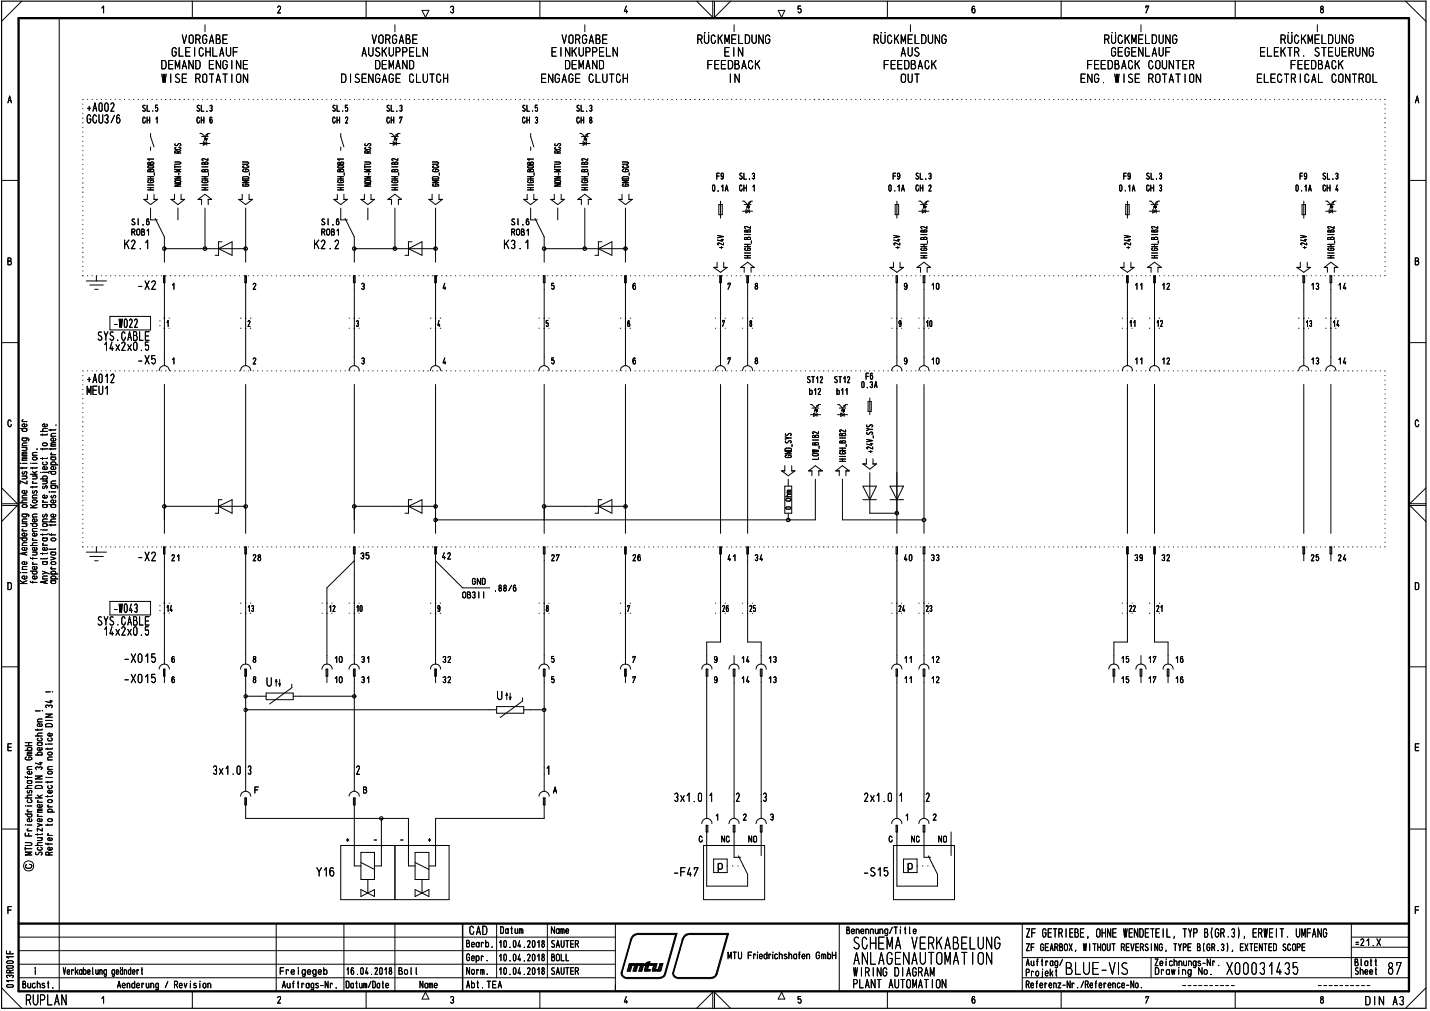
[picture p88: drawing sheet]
<svg xmlns="http://www.w3.org/2000/svg" width="420mm" height="297mm" viewBox="0 0 420 297" stroke-linecap="round" stroke-linejoin="round" font-family="sans-serif">
<defs><g id="words">
<text font-size="7.3" x="329.2" y="286.4">S</text>
<g font-size="5.3">
<text x="230.4" y="128.9">K</text>
<text x="238.2" y="130.9">2</text>
<text x="246.5" y="128.2">_</text>
<text x="254" y="127.8">,›</text>
<text x="238.5" y="134.6">n</text>
<text x="246.1" y="135.7">.</text>
<text x="253.2" y="135.7">.„.y</text>
<text x="230.3" y="143">±</text>
<text x="250.5" y="279">SO</text>
<text x="250.7" y="283.5">ABLAG-\AUTOldT 0</text>
<text x="312.9" y="286.4">3LU1-V</text>
</g>
<g font-size="4.6">
<text x="387.7" y="4">8</text>
<text x="415.7" y="30.4">A</text>
<text x="230.1" y="134.6">2</text>
<text x="7.6" y="295.4">RUPLAN</text>
</g>
<g font-size="3.9">
<text x="207.5" y="9.5">.</text>
<text x="259.3" y="9.5">.</text>
<text x="50.3" y="16.7">GLEICHLAUF</text>
<text x="53.4" y="13">VORGABE</text>
<text x="106.2" y="16.7">AUSKUPPELN</text>
<text x="109.2" y="13">VORGABE</text>
<text x="161.9" y="16.7">EINKUPPELN</text>
<text x="165" y="13">VORGABE</text>
<text x="204.7" y="13">RUCKMELDUNG</text>
<text x="212.7" y="16.7">EIN</text>
<text x="256.6" y="13">RUCKMELDUNG</text>
<text x="264.6" y="16.7">AUS</text>
<text x="324.3" y="13">RÜCKMELDUNG</text>
<text x="326.3" y="16.7">GEGENLAUF</text>
<text x="370" y="16.7">ELEKTR. STEUERUNG</text>
<text x="376.1" y="13">RÜCKMELDUNG</text>
<text x="47.2" y="20.4">DEMAND ENGINE</text>
<text x="110.1" y="20.4">DEMAND</text>
<text x="165.9" y="20.4">DEMAND</text>
<text x="207.7" y="20.4">FEEDBACK</text>
<text x="259.5" y="20.4">FEEDBACK</text>
<text x="319.3" y="20.4">FEEDBACK COUNTER</text>
<text x="379" y="20.4">FEEDBACK</text>
<text x="47.4" y="24.4">WISE ROTATION</text>
<text x="100.1" y="24.4">DISENGAGE CLUTCH</text>
<text x="158.8" y="24.4">ENGAGE CLUTCH</text>
<text x="214.2" y="24.4">IN</text>
<text x="264.5" y="24.4">OUT</text>
<text x="317.3" y="24.4">ENG. WISE ROTATION</text>
<text x="369.1" y="24.4">ELECTRICAL CONTROL</text>
<text x="25.3" y="32.9">+A002</text>
<text x="25.4" y="36.3">GCU3/6</text>
<text x="45.5" y="36.3">1</text>
<text x="36.4" y="73.2">K2.1</text>
<text x="92.1" y="73.2">K2.2</text>
<text x="147.9" y="73.2">K3.1</text>
<text x="218.5" y="73.7">Co</text>
<text x="40.3" y="85.2">-X2</text>
<text x="28.5" y="100.2">SYS.CABLE</text>
<text x="33.2" y="96.4">1022</text>
<text x="30.4" y="103.1">14x2x0.5</text>
<text x="40.3" y="107.1">-X5</text>
<text x="25.3" y="112.6">+A012</text>
<text x="25.5" y="116.1">MEU1</text>
<text x="40.3" y="164.9">-X2</text>
<text x="28.5" y="183.8">SYS.CABLE</text>
<text x="33.2" y="180.1">1043</text>
<text x="30.4" y="186.8">14x2x0.5</text>
<text x="36.2" y="194.8">-X015</text>
<text x="36.2" y="200.7">-X015</text>
<text x="62.3" y="227.7">3x1.0</text>
<text x="72.6" y="227.7">3</text>
<text x="216" y="235.6">2</text>
<text x="223.3" y="235.6">13</text>
<text x="271.8" y="235.6">2</text>
<text x="92.9" y="257.6">Y16</text>
<text x="197.7" y="257.6">-F47</text>
<text x="253.5" y="257.6">-S15</text>
<text x="137.8" y="274.7">CAD</text>
<text x="301.3" y="275.5">ZF GETRIEBE, OHNE WENDETEIL, TYP BIGR.31, ERWEIT. UMFANG</text>
<text x="250.7" y="286.9">WIRING DIAGRAM</text>
<text x="250.4" y="290.4">PLANT AUTOMATION</text>
<text x="387.8" y="294.9">8</text>
<text x="401" y="295.4">DIN A3//</text>
</g>
<g font-size="2.9">
<text x="81.2" y="4">2</text>
<text x="132" y="4">3</text>
<text x="183" y="4">4</text>
<text x="228.5" y="5">V'</text>
<text x="285.2" y="4">6</text>
<text x="336.3" y="4">7</text>
<text x="2.2" y="30.4">A</text>
<text x="41.7" y="32.9">SL.5</text>
<text x="57.6" y="32.9">SL.3</text>
<text x="97.5" y="32.9">SL.5</text>
<text x="113.4" y="32.9">SL.3</text>
<text x="153.3" y="32.9">SL.5</text>
<text x="169.2" y="32.9">SL.3</text>
<text x="41.8" y="36.3">CH</text>
<text x="57.7" y="36.4">CH 6</text>
<text x="97.6" y="36.3">CH 2</text>
<text x="113.5" y="36.4">CH 7</text>
<text x="153.4" y="36.3">CH 3</text>
<text x="169.3" y="36.3">CH 8</text>
<text x="210.5" y="52.8">F9</text>
<text x="217.1" y="52.8">SL.3</text>
<text x="262.3" y="52.8">F9</text>
<text x="268.9" y="52.8">SL.3</text>
<text x="330" y="52.8">F9</text>
<text x="336.7" y="52.8">SL.3</text>
<text x="381.8" y="52.8">F9</text>
<text x="388.5" y="52.8">SL.3</text>
<text x="209.2" y="56.3">0.1A</text>
<text x="217.1" y="56.3">CH 1</text>
<text x="261" y="56.3">0.1A</text>
<text x="268.9" y="56.3">OH 2</text>
<text x="328.8" y="56.3">0.1A</text>
<text x="336.8" y="56.3">GH 3</text>
<text x="380.6" y="56.3">0.1A</text>
<text x="388.6" y="56.3">GH 4</text>
<text x="330.5" y="62.7">$</text>
<text x="382.3" y="62.7">$</text>
<text x="38.5" y="66.2">SI .6</text>
<text x="38.6" y="69.3">ROB1</text>
<text x="94.3" y="66.2">SI .6</text>
<text x="94.4" y="69.3">ROB1</text>
<text x="150.1" y="66.2">SI .6</text>
<text x="150.2" y="69.3">ROB1</text>
<text x="2.2" y="78">B</text>
<text x="415.7" y="78">B</text>
<text x="213.7" y="85.2">7</text>
<text x="273.4" y="85.2">10</text>
<text x="385" y="85.2">13</text>
<text x="393" y="85.2">14</text>
<text x="271.9" y="96.1">10</text>
<text x="383.4" y="96.1">1</text>
<text x="391.4" y="96.1">14</text>
<text x="273.4" y="107.1">10</text>
<text x="385" y="107.1">13</text>
<text x="393" y="107.1">14</text>
<text x="237.1" y="112.6">ST12</text>
<text x="245" y="112.6">ST12</text>
<text x="237.7" y="116.1">C12</text>
<text x="245.7" y="116.1">511</text>
<text x="253" y="114">0F.36A</text>
<text x="50.3" y="164.9">21</text>
<text x="185.8" y="164.9">26</text>
<text x="265.6" y="164.9">40</text>
<text x="273.4" y="164.9">33</text>
<text x="382.1" y="164.9">1[ 25</text>
<text x="393" y="164.9">24</text>
<text x="2" y="173.4">D</text>
<text x="415.5" y="173.4">D</text>
<text x="272" y="180.3">2.3</text>
<text x="185.8" y="194.8">7</text>
<text x="225.6" y="194.8">13</text>
<text x="265.5" y="194.8">11</text>
<text x="273.4" y="194.8">12</text>
<text x="345.1" y="194.8">16</text>
<text x="209.7" y="200.7">9</text>
<text x="215.3" y="200.8">T</text>
<text x="217.6" y="200.7">14</text>
<text x="223.2" y="200.8">T</text>
<text x="225.6" y="200.7">13</text>
<text x="265.5" y="200.7">11</text>
<text x="271.1" y="200.8">T</text>
<text x="273.4" y="200.7">12</text>
<text x="345.1" y="200.7">16</text>
<text x="2" y="220.7">E</text>
<text x="415.5" y="220.7">E</text>
<text x="74.6" y="233.2">F</text>
<text x="2" y="268.6">F</text>
<text x="415.5" y="268.6">F</text>
<text x="146.9" y="274.4">Datum</text>
<text x="161.9" y="274.4">Name</text>
<text x="248.6" y="274.5">Benennung/Title</text>
<text x="136.9" y="278.4">Bearb.</text>
<text x="146.3" y="278.5">10.04.2018</text>
<text x="161.9" y="278.5">SAUTER</text>
<text x="213.7" y="281.9">MTU Friedrichshafen GmbH</text>
<text x="301.2" y="279.5">ZF GEARBOX, WITHOUT REVERSING, TYPE B(GR.3), EXTENTED SCOPE</text>
<text x="398" y="278">.21.X</text>
<text x="18.4" y="286.4">Verkabelung geändert</text>
<text x="82.2" y="286.4">Freigegeb</text>
<text x="101.5" y="286.4">16.04.2018</text>
<text x="117" y="286.4">Bot</text>
<text x="136.9" y="282.4">Gebr.</text>
<text x="137" y="286.4">Norm.</text>
<text x="146.3" y="282.4">10.04.2018</text>
<text x="146.3" y="286.4">10.04.2018</text>
<text x="161.9" y="286.4">SAUTER</text>
<text x="161.9" y="282.4">BOLL</text>
<text x="301.4" y="283.8">Auftrag/</text>
<text x="301.4" y="286.9">Projekt</text>
<text x="339.2" y="283.9">Zeichnungs-Nr. vno</text>
<text x="339.3" y="286.4">Drawing No.</text>
<text x="6.5" y="290.4">Buchst.</text>
<text x="34.3" y="290.4">Aenderung / Revision</text>
<text x="82.8" y="290.4">Auf trags-Nr.</text>
<text x="101.5" y="290.4">Datum/Date</text>
<text x="123.2" y="290.4">Name</text>
<text x="136.9" y="290.4">Abt. TEA</text>
<text x="301.3" y="290.4">Referenz-Nr./Reference-No.</text>
<text x="81.4" y="294.9">2</text>
<text x="132.1" y="294.9">3</text>
<text x="183.3" y="294.9">4</text>
<text x="234.3" y="294.9">5</text>
<text x="285.4" y="294.9">6</text>
<text x="336.5" y="294.9">7</text>
</g>
<g font-size="2.4">
<text x="98.9" y="52.7">=</text>
<text x="99" y="49.5">O</text>
<text x="99.1" y="48.4">m</text>
<text x="107" y="53.8">m</text>
<text x="114.8" y="52.7">=</text>
<text x="115" y="48.4">m</text>
<text x="115" y="53.8">m</text>
<text x="7.2" y="223.4">0)</text>
<text x="7.6" y="227.6">0</text>
<text x="397.9" y="286.4">Sheet</text>
<text x="398" y="283.9">BtOtt</text>
</g>
<g font-size="1.5">
<text x="170.7" y="47.1">&lt;.,</text>
<text x="59.1" y="50.6">CIM</text>
<text x="126.7" y="52.7">0 )</text>
<text x="126.8" y="48.4">0)</text>
<text x="154.8" y="52.7">=</text>
<text x="170.7" y="48.4">Cr]</text>
<text x="170.7" y="52.7">=</text>
<text x="170.7" y="50.6">CIM</text>
<text x="154.8" y="55.9">=</text>
<text x="170.7" y="55.9">=</text>
<text x="16.2" y="125.6">•</text>
<text x="11.6" y="126.9">..C•-•-•</text>
<text x="12.3" y="131.2">0E</text>
<text x="9.3" y="133.9">C</text>
<text x="11.7" y="135.4">•-•-•</text>
<text x="12.3" y="137.9">2) 0</text>
<text x="14.8" y="134">c-.</text>
<text x="6.3" y="139.5">&lt;/)</text>
<text x="8.7" y="143.7">•-•-•N 07</text>
<text x="9.3" y="140.9">c- .0</text>
<text x="8.8" y="149.3">Y</text>
<text x="9.3" y="146.5">C</text>
<text x="9.3" y="145">c/)</text>
<text x="12.3" y="149.3">0 -0</text>
<text x="14.8" y="146.5">V)</text>
<text x="9.3" y="152.1">C</text>
<text x="12.3" y="154.9">0•+-</text>
<text x="12.3" y="153.5">C -C</text>
<text x="12.3" y="152.1">CfC</text>
<text x="6.3" y="156.7">0-</text>
<text x="8.7" y="160.4">-C</text>
<text x="9.3" y="157">C</text>
<text x="9.3" y="159.1">c-</text>
<text x="9.3" y="166">c-</text>
<text x="11.7" y="164.6">•-• &gt;</text>
<text x="11.7" y="163.2">•-•-•</text>
<text x="6.3" y="168.8">-</text>
<text x="11.6" y="171.6">¢0</text>
<text x="12.3" y="168.8">}.0.</text>
<text x="14.7" y="170.3">0.</text>
<text x="13.2" y="208.1">C,&quot;</text>
<text x="13.2" y="206.7">^-1-</text>
<text x="7.2" y="220.6">-0</text>
<text x="10.1" y="222">.30</text>
<text x="13.2" y="220.6">•-•-•</text>
<text x="13.9" y="217.8">4-&gt;</text>
<text x="13.8" y="223.4">C</text>
<text x="13.8" y="226.2">C</text>
<text x="7.8" y="233.2">cn</text>
<text x="13.2" y="230.4">•-• •</text>
<text x="13.9" y="231.8">t-)</text>
<text x="7.8" y="238.8">c.-</text>
<text x="10.8" y="235.9">c-</text>
<text x="13.2" y="234.6">•-•-•</text>
<text x="13.8" y="238.8">0.</text>
<text x="7.8" y="244.3">c-</text>
<text x="10.8" y="240.2">c-.</text>
<text x="13.9" y="245.6">c</text>
<text x="7.2" y="250">•</text>
<text x="10.2" y="251.4">Cf)</text>
<text x="1.6" y="280.4">11-</text>
<text x="1.7" y="286">CC</text>
</g>
</g></defs>
<g fill="none" stroke="#000" stroke-width=".29">
<path d="M6.4 .3l-5.9 6M17.4 5.3v286M29.9 2.4l.5-.6v2M56.5 .3v5M107.6 .3v5M124 3h2l-1 2.1zM158.6 .3v5M204.7 .3l4.7 4.8v-4.8M209.9 .3v4.8l4.8-4.8M235.2 1.8h-.7v.9l.6-.2a.59 .59 0 0 1 .3 .8 .59 .59 0 0 1-.7 .3l-.2-.1M260.7 .3v5M311.8 .3v5"/>
<path d="M362.9 .3v5M413 .3l6 6M.5 53h5M414 53h5M60.2 61.1v12h-11.9v3.9M63.2 75h1M72.2 61.1v15.9M116 61.1v12h-11.9v3.9M119 75h1M128 61.1v15.9M171.8 61.1v12h-11.9v3.9M174.8 75h1"/>
<path d="M183.8 61.1v15.9M.5 100.7h5M48.3 112.9v43.8M72.2 112.9v43.8M104.1 112.9v43.8M128 112.9v43.8M159.9 112.9v43.8M183.8 112.9v43.8M211.7 112.9v43.8M219.7 112.9v43.8M263.5 112.9v43.8M271.5 112.9v43.8"/>
<path d="M331.3 112.9v43.8M339.2 112.9v43.8M383.1 112.9v43.8M391 112.9v43.8M414 100.7h5M3.3 123.8a.48 .48 0 0 0-.6-.4 .48 .48 0 0 0-.4 .6v.7l.4 .6h.4l.2-.6M416.8 123.8a.48 .48 0 0 0-.6-.4 .48 .48 0 0 0-.4 .6v.7l.4 .6h.4l.3-.6M.5 148.5h4.6l-4.6 4.7M.5 143.3l4.6 4.7h-4.6M48.3 148.8h11.9M63.2 150.8h1M104.1 148.8h11.9"/>
<path d="M119 150.8h1M159.9 148.8h11.9M174.8 150.8h1M239.6 140.8v11.9h-111.6M247.5 140.8v11.9h24M255.6 150.8h7.9M419 148.5h-4.8l4.8 4.7M419 143.3l-4.8 4.7h4.8M.5 195.9h5M81.2 199.6v2M81.2 199.6l.2 .7h-.5zM82.2 199.6v2"/>
<path d="M414 195.9h5M81.9 200.8h.5l-.2 .8zM148.9 203.6v2M148.9 203.6l.2 .7h-.5zM149.6 204.8h.6l-.3 .8zM149.9 203.6v2M.5 243.6h5M7.4 247.6h1.5l.5 .2-.1 .4-.4 .2h-1.5M7.4 244.8v.8h2M7.4 249.3h2M8 242.4h1.4M8.4 244.9v.7"/>
<path d="M9.4 250.4h-2l1.6 .4-1.6 .4h2M414 243.6h5M5.5 275.3h175.3M5.5 279.3h175.3M81.2 271.4v19.9M101 271.4v19.9M116 271.4v19.9M145.9 271.4v15.9M160.8 271.4v15.9M180.8 271.4v19.9M246.6 271.4v19.9M300.4 271.4v19.8"/>
<path d="M397 271.4v15.9M397 278.3h17M397 275.3h17M.5 290.2l5.9 6M1.9 282.6l.4-.3h1.2l.4 .5-.3 .2h-1.4zM2 283.9l1.6-.2 .3 .4-.3 .4h-1.4l-.3-.4zM2.1 289.4l1.5-.1a.38 .38 0 0 1 .3 .4 .38 .38 0 0 1-.4 .4l-1.4-.1-.2-.3zM2.2 287.3l-.3-.4a.55 .55 0 0 1 .5-.4 .55 .55 0 0 1 .5 .4 .48 .48 0 0 1 .6-.4 .48 .48 0 0 1 .4 .5l-.3 .3M3.9 288.1h-2l.6 .4M3.9 281.1h-2l.6 .4M5.5 287.3h175.3M5.5 283.3h175.3"/>
<path d="M29.9 293.4l.5-.6v1.9M56.5 291.3v4.9M107.6 291.3v4.9M125 291.5l1 2h-2zM158.6 291.3v4.9M204.7 296.2l4.7-4.7v4.7M209.9 296.2v-4.7l4.8 4.7M229.7 291.5l.9 2h-2zM260.7 291.3v4.9M300.4 287.3h113.6M300.4 281.3h113.6M311.8 291.3v4.9"/>
<path d="M338.2 281.3v6M362.9 291.3v4.9M419 290.2l-6 6"/>
<circle cx="8.4" cy="254.4" r="1.49"/>
</g>
<path d="M.5 .3h418.5v295.9h-418.5z" fill="none" stroke="#000" stroke-width=".34"/>
<path d="M5.5 5.3h408.5v286h-408.5zM5.5 271.4h408.5" fill="none" stroke="#000" stroke-width=".68"/>
<path d="M135.9 271.4v19.9" fill="none" stroke="#000" stroke-width=".42"/>
<path d="M8 236.8h1.4M8.3 239.2l-.3 .2 .3 .6h.8l.3-.2v-.4l-.3-.2M7.6 242.4h.1M9.2 240.6l.2 .3-.2 .5h-.9l-.3-.4 .1-.3 .6-.2v.9" fill="none" stroke="#000" stroke-width=".29"/>
<g fill="none" stroke="#000" stroke-width=".29">
<path d="M7.4 218.2h2M8.4 218.2v.9M7.4 234.4h2M7.4 231.6h2M7.6 236.8h.1M8 229.4h1.1l.3 .2v.4l-.3 .2-.9-.1-.2-.4 .3-.3M8.1 228.2v.5M9 234.9l.4 .2v.5l-.3 .2-.9-.1-.2-.2 .2-.5M9.4 233.6l-1.3 .1-.1 .5 .4 .2M9.4 230.8l-1.3 .1-.1 .5 .4 .2M9.4 225.2h-1l-.4 .3 .3 .6M9.4 229.4h-.2"/>
<path d="M7.4 247.6h1.5l.5 .2-.1 .4-.4 .2h-1.5M7.4 244.8v.8h2M7.4 249.3h2M8 242.4h1.4M8.4 244.9v.7M9.4 250.4h-2l1.6 .4-1.6 .4h2"/>
</g>
<path d="M8 236.8h1.4M8.3 239.2l-.3 .2 .3 .6h.8l.3-.2v-.4l-.3-.2M7.6 242.4h.1M9.2 240.6l.2 .3-.2 .5h-.9l-.3-.4 .1-.3 .6-.2v.9" fill="none" stroke="#000" stroke-width=".29"/>
<g fill="none" stroke="#000" stroke-width=".29">
<path d="M7.4 218.2h2M8.4 218.2v.9M10.4 216.2h2M10.4 208.9h1.4M11 218.2h1.1l.3 .6-.3 .2h-.8l-.3-.2 .3-.6M11 214.2v.4M11 212.1h1.4M12 216.8l.4 .4-.3 .5h-.8l-.3-.4 .2-.4M12.1 219.7l.3 .4-.4 .4-1-.2v-.5l.7-.2v.9M12.1 212.7l.3 .2-.3 .5h-.9l-.2-.5 .7-.3v.8M12.4 215.4l-1.3 .2-.1 .3 .4 .3M12.4 214.2l-.1 .3h-1.9"/>
<path d="M12.4 211.2l-1.2 .1-.2 .2 .2 .6M12.4 218.2l-.2 .1M7.4 234.4h2M7.4 231.6h2M7.6 236.8h.1M8 229.4h1.1l.3 .2v.4l-.3 .2-.9-.1-.2-.4 .3-.3M8.1 228.2v.5M9 234.9l.4 .2v.5l-.3 .2-.9-.1-.2-.2 .2-.5M9.4 233.6l-1.3 .1-.1 .5 .4 .2M9.4 230.8l-1.3 .1-.1 .5 .4 .2M9.4 225.2h-1l-.4 .3 .3 .6M9.4 229.4h-.2"/>
<path d="M10.4 228h2l-2 .9h2M10.4 234.4h2M10.4 229.8h2M10.5 231.1l.3-.3h1.2l.4 .3v.5h-2zM10.7 226.1l-.3-.5a.55 .55 0 0 1 .5-.3 .55 .55 0 0 1 .5 .3 .48 .48 0 0 1 .5-.3 .48 .48 0 0 1 .4 .5l-.2 .3M11 238.7h1.4M11 233.6l1 .8M11.6 224.1h.8M12 223.9v.8l-1.6-.5M12.1 236.4l.3 .5-.4 .3-1-.1v-.5l.2-.2h.5v.8M12.4 238.2h-1.2l-.2 .2 .2 .3M12.4 237.7h-1.2l-.2 .3 .4 .2"/>
<path d="M12.4 233.6l-.8 .4M10.4 248.4h2M11 242l1.4 .4-1.4 .4M11 246.1h1.4M11 244.9v.5M12 248.9l.4 .4-.3 .5-1.1-.2v-.3l.2-.3M12 246.1l.3 .2v.5l-1.3 .2M12.1 240.6l.3 .3-.3 .5h-.9l-.2-.4v-.3l.7-.2v.9M12.4 247.6h-1.3l-.1 .5 .4 .3M12.4 244.9l-.1 .3h-1.9M12.4 243.3v.9l-1.4-.9v.9"/>
</g>
<g fill="none" stroke="#000" stroke-width=".29">
<path d="M10.4 216.2h2M10.4 208.9h1.4M11 218.2h1.1l.3 .6-.3 .2h-.8l-.3-.2 .3-.6M11 214.2v.4M11 212.1h1.4M12 216.8l.4 .4-.3 .5h-.8l-.3-.4 .2-.4M12.1 219.7l.3 .4-.4 .4-1-.2v-.5l.7-.2v.9M12.1 212.7l.3 .2-.3 .5h-.9l-.2-.5 .7-.3v.8M12.5 208.9h.1M12.4 215.4l-1.3 .2-.1 .3 .4 .3M12.4 214.2l-.1 .3h-1.9M12.4 211.2l-1.2 .1-.2 .2 .2 .6"/>
<path d="M12.4 218.2l-.2 .1M10.4 228h2l-2 .9h2M10.4 234.4h2M10.4 229.8h2M10.5 231.1l.3-.3h1.2l.4 .3v.5h-2zM10.7 226.1l-.3-.5a.55 .55 0 0 1 .5-.3 .55 .55 0 0 1 .5 .3 .48 .48 0 0 1 .5-.3 .48 .48 0 0 1 .4 .5l-.2 .3M11 238.7h1.4M11 233.6l1 .8M11.6 224.1h.8M12 223.9v.8l-1.6-.5M12.1 236.4l.3 .5-.4 .3-1-.1v-.5l.2-.2h.5v.8M12.4 238.2h-1.2l-.2 .2 .2 .3"/>
<path d="M12.4 237.7h-1.2l-.2 .3 .4 .2M12.4 233.6l-.8 .4M10.4 248.4h2M11 242l1.4 .4-1.4 .4M11 246.1h1.4M11 244.9v.5M12 248.9l.4 .4-.3 .5-1.1-.2v-.3l.2-.3M12 246.1l.3 .2v.5l-1.3 .2M12.1 240.6l.3 .3-.3 .5h-.9l-.2-.4v-.3l.7-.2v.9M12.4 247.6h-1.3l-.1 .5 .4 .3M12.4 244.9l-.1 .3h-1.9M12.4 243.3v.9l-1.4-.9v.9"/>
</g>
<g fill="none" stroke="#000" stroke-width=".29">
<path d="M12.5 208.9h.1M14 237.1h1.4M14 228.4h1.4M14.1 235.1l.3-.2 .8 .1 .2 .5-1 .3-.4-.3zM14.3 236.6h-.3l.3 .5M15.1 232.2l.3 .3-.3 .5h-.8l-.3-.3 .1-.4 .6-.1v.8M13.4 247.7l.1 .3h1.9M14 245.4h1.4M14 242.1v.5M14.1 240.7l.3-.2 .8 .1 .2 .5-1 .3-.4-.3zM14.1 247.7v.5M14.4 251.2l-.2-.8-.8 .1v.7h2"/>
<path d="M15.1 249l.3 .4-.5 .4-.8-.2v-.5l.6-.2v.9M15.1 246.2l.3 .4-.5 .4-.8-.2v-.5l.6-.2v.9M15.4 242.1l-.1 .3h-1.9M15.4 250.4l-1 .3"/>
</g>
<path d="M13.4 212.9l.6-.3 1 .1 .4 .3v.5h-2zM13.4 209.8h2l-2 .9h2M13.4 211.7h2M13.4 203.3h1.4M13.5 218.6h.1M14 218.6h1.4M15.1 215.5l.3 .2-.3 .5h-.8l-.3-.5 .4-.3h.3v.8M13.6 228.4h.1M14.1 226.7l.3-.1 .8 .1 .2 .5-1 .2-.4-.2zM14.1 221.1l.3-.1 .8 .1 .2 .5-1 .2-.4-.2z" fill="none" stroke="#000" stroke-width=".29"/>
<g fill="none" stroke="#000" stroke-width=".29">
<path d="M15.5 203.3h.1M14 237.1h1.4M14 228.4h1.4M14.1 235.1l.3-.2 .8 .1 .2 .5-1 .3-.4-.3zM14.3 236.6h-.3l.3 .5M15.1 232.2l.3 .3-.3 .5h-.8l-.3-.3 .1-.4 .6-.1v.8M13.4 247.7l.1 .3h1.9M14 245.4h1.4M14 242.1v.5M14.1 240.7l.3-.2 .8 .1 .2 .5-1 .3-.4-.3zM14.1 247.7v.5M14.4 251.2l-.2-.8-.8 .1v.7h2"/>
<path d="M15.1 249l.3 .4-.5 .4-.8-.2v-.5l.6-.2v.9M15.1 246.2l.3 .4-.5 .4-.8-.2v-.5l.6-.2v.9M15.4 242.1l-.1 .3h-1.9M15.4 250.4l-1 .3"/>
</g>
<path d="M13.4 212.9l.6-.3 1 .1 .4 .3v.5h-2zM13.4 209.8h2l-2 .9h2M13.4 211.7h2M13.4 203.3h1.4M13.5 218.6h.1M14 218.6h1.4M15.1 215.5l.3 .2-.3 .5h-.8l-.3-.5 .4-.3h.3v.8M13.6 228.4h.1M14.1 226.7l.3-.1 .8 .1 .2 .5-1 .2-.4-.2zM14.1 221.1l.3-.1 .8 .1 .2 .5-1 .2-.4-.2z" fill="none" stroke="#000" stroke-width=".29"/>
<path d="M12.5 158.1h1.1l.3 .5-.3 .3h-.8l-.3-.3 .3-.5M12.5 156.9v.4M12.5 155.7h1.4M12.7 159.6l-.2 .3 .3 .3M13.9 156.9l-.1 .2h-1.9M13.9 158.1l-.2 .1M12.5 165h1.1l.3 .4-.1 .3-.2 .2-.9-.1-.2-.4 .3-.4M12.5 160.2h1.4M13.7 160.9l.2 .5-.4 .3-.9-.2-.1-.4 .2-.2h.5v.8M13.9 169.2h-1.2l-.2 .5 .2 .4M15.5 203.3h.1M8.7 253.9a.6 .6 0 0 1 .7 .6 .6 .6 0 0 1-.6 .6h-.8l-.4-.3-.1-.5 .3-.3" fill="none" stroke="#000" stroke-width=".29"/>
<g fill="none" stroke="#000" stroke-width=".29">
<path d="M12 138.8h.1M12.5 138.8h1.5l.4 .2M12.5 127.5v.4M12.5 131.7v.5M13.5 135.7l.4 .4-.3 .5-.9-.1-.2-.3 .2-.4M13.7 124.6l.2 .3-.1 .3-.9 .2a.45 .45 0 0 1-.4-.6 .45 .45 0 0 1 .7-.3v.9M13.9 131.7l-.1 .2h-1.9M13.9 127.5l-.1 .3h-1.9M11.9 140.7h2M12.1 155.7h.1M12.5 158.1h1.1l.3 .5-.3 .3h-.8l-.3-.3 .3-.5M12.5 147.6h1.4"/>
<path d="M12.5 141.3h1.4M12.5 156.9v.4M12.5 155.7h1.4M12.7 147.1l-.2 .2 .3 .3M12.7 159.6l-.2 .3 .3 .3M12.8 140.7l-.3-.3 .3-.5h.8l.3 .3-.3 .5M13.5 141.3a.42 .42 0 0 1 .4 .4 .42 .42 0 0 1-.4 .5h-1M13.7 145.5l.2 .3-.2 .5h-1l-.2-.5 .7-.3v.8M13.9 156.9l-.1 .2h-1.9M13.9 158.1l-.2 .1M12.5 165h1.1l.3 .4-.1 .3-.2 .2-.9-.1-.2-.4 .3-.4M12.5 160.2h1.4"/>
<path d="M13.7 160.9l.2 .5-.4 .3-.9-.2-.1-.4 .2-.2h.5v.8M13.9 169.2h-1.2l-.2 .5 .2 .4"/>
</g>
<g fill="none" stroke="#000" stroke-width=".29">
<path d="M5.9 125.9h2M6 136.1h.1M6.5 128.7l1.8 .1 .2 .3-.2 .4M6.5 137.3v.5M6.5 136.1h1.4M6.5 135.2h1.4M6.5 133.9h1.4M6.5 131.5h1.4M6.5 131h1.4M6.5 123.9h1.4M6.7 123.3l-.2 .2 .3 .4M6.8 128.7l-.3 .3 .3 .5h.8l.3-.2-.3-.6"/>
<path d="M6.8 125.9l-.3 .3 .3 .5h.8l.3-.2-.3-.6M7.5 139.9l.4 .3-.1 .3-1.3 .2M7.5 131.5l.4 .3-.1 .4-1.3 .1M7.7 124.6l.2 .5-.4 .3-.9-.2v-.5l.6-.2v.9M7.9 137.3l-.1 .2h-1.9M7.9 134.7h-1.2l-.2 .3 .2 .2M7.9 134.3h-1.2l-.2 .2 .4 .2M7.9 133.3h-1.2l-.2 .3 .2 .3M7.9 132.8l-1.3 .1v.4h.3M7.9 130.1l-1.3 .2 .1 .7M9.5 136.1h1.4M9.5 138.5l1 .9"/>
<path d="M9.5 137.3v.5M10.9 137.3v.2h-2M10.9 138.5l-.9 .4M12 138.8h.1M12.5 138.8h1.5l.4 .2M12.5 127.5v.4M12.5 131.7v.5M13.5 135.7l.4 .4-.3 .5-.9-.1-.2-.3 .2-.4M13.7 124.6l.2 .3-.1 .3-.9 .2a.45 .45 0 0 1-.4-.6 .45 .45 0 0 1 .7-.3v.9M13.9 131.7l-.1 .2h-1.9M13.9 127.5l-.1 .3h-1.9M5.9 158.1h2"/>
<path d="M5.9 147.7h2M6.5 151l1.8 .1 .2 .4-.2 .3M6.5 153.8h1.4M6.5 153.3h1.4M6.5 146.3h1.4M6.6 148.4l.9-.1 .3 .1 .1 .4-1 .3-.3-.2zM6.8 158.1l-.3 .2 .3 .6 .9-.1 .2-.5-.3-.2M6.8 151l-.3 .4 .3 .5 1-.2 .1-.3-.3-.4M7.5 153.8l.3 .2v.5l-1.3 .2M7.7 156.7l.2 .3-.2 .5h-1l-.2-.4 .1-.3 .6-.2v.9M7.7 144.2l.2 .4-.4 .3-.9-.1-.1-.4 .7-.3v.8M7.9 159.4l-1.3 .2 .1 .7"/>
<path d="M7.9 152.5l-1.3 .1 .1 .7M7.9 146.9l-1.3 .1-.1 .4 .4 .3M7.9 145.5l-1.3 .1 .1 .7M7.9 141.3v.9l-2-.9v.9M8.9 153.8h2M8.9 149.2h2M9.5 147.2l.4-.3h.6l.4 .3v.2l-.2 .3h-.8zM9.5 142h1.4M9.7 141.5l-.2 .3 .3 .2M9.8 153.8l-.3 .2v.5l.3 .2 1-.2 .1-.3-.4-.4M10.6 152.5l.3 .5-.4 .3-.8-.1-.2-.5 .2-.2h.5v.8M10.9 155.3l-1.3 .1 .1 .7"/>
<path d="M10.9 148.3l-1.3 .5M11.9 140.7h2M12.1 155.7h.1M12.5 147.6h1.4M12.5 141.3h1.4M12.7 147.1l-.2 .2 .3 .3M12.8 140.7l-.3-.3 .3-.5h.8l.3 .3-.3 .5M13.5 141.3a.42 .42 0 0 1 .4 .4 .42 .42 0 0 1-.4 .5h-1M13.7 145.5l.2 .3-.2 .5h-1l-.2-.5 .7-.3v.8M5.9 171.4h2M5.9 170.6l1.3 .8M6.5 168.2h1.4"/>
<path d="M6.5 167.3h1.4M6.5 160.3h1.4M7.3 162.4v.6M7.7 169.2l.2 .6-.4 .3-.9-.2-.1-.4 .2-.3h.5v.9M7.7 165.1l.2 .4-.4 .4-.9-.2v-.5l.6-.2v.9M7.7 160.9l.2 .5-.4 .3-.9-.2-.1-.4 .2-.2h.5v.8M7.9 166.5h-1.3l.1 .8M7.9 162.2l-2 .4 2 .5M7.9 170.6l-1.3 .5M8.9 170.8l.2 .3h1.8M8.9 163.8l.1 .3h1.9M8.9 167.8h2"/>
<path d="M9.5 162.2h1.4M9.6 163.8v.5M9.6 170.8v.5M9.8 167.8l-.3 .2v.5l.3 .2 1-.2 .1-.4-.4-.3M10.5 162.2l.4 .4-.2 .4-1.2 .1M10.6 169.2l.3 .6-.4 .3-.8-.1-.2-.5 .2-.3h.5v.9M10.6 166.5l.3 .5-.4 .3-.8-.1-.2-.5 .2-.2h.5v.8M10.6 160.9l.3 .5-.4 .3-.8-.1-.2-.5 .2-.2h.5v.8"/>
</g>
<g fill="none" stroke="#000" stroke-width=".29">
<path d="M9.1 136.1h.1M9.5 138.5l1 .9M9.5 137.3v.5M9.5 136.1h1.4M9.7 134.4h1l.2 .5-1 .2-.4-.2zM10.9 132h.1M10.9 137.3v.2h-2M10.9 138.5l-.9 .4M8.9 153.8h2M8.9 149.2h2M9.5 147.2l.4-.3h.6l.4 .3v.2l-.2 .3h-.8zM9.5 142h1.4"/>
<path d="M9.7 141.5l-.2 .3 .3 .2M9.8 153.8l-.3 .2v.5l.3 .2 1-.2 .1-.3-.4-.4M10.6 152.5l.3 .5-.4 .3-.8-.1-.2-.5 .2-.2h.5v.8M10.9 155.3l-1.3 .1 .1 .7M10.9 148.3l-1.3 .5M8.9 170.8l.2 .3h1.8M8.9 163.8l.1 .3h1.9M8.9 167.8h2M9.5 162.2h1.4M9.6 163.8v.5M9.6 170.8v.5M9.8 167.8l-.3 .2v.5l.3 .2 1-.2 .1-.4-.4-.3"/>
<path d="M10.5 162.2l.4 .4-.2 .4-1.2 .1M10.6 169.2l.3 .6-.4 .3-.8-.1-.2-.5 .2-.3h.5v.9M10.6 166.5l.3 .5-.4 .3-.8-.1-.2-.5 .2-.2h.5v.8M10.6 160.9l.3 .5-.4 .3-.8-.1-.2-.5 .2-.2h.5v.8"/>
</g>
<g fill="none" stroke="#000" stroke-width=".29">
<path d="M60.2 7.3v2M116 7.3v2M171.8 7.3v2M215.7 7.3v2M267.5 7.3v2M335.2 7.3v2M387.1 7.3v2M24.3 38.8v.1M35.2 29.2h.1M36.5 29.2h.1M37.9 29.2h.1M39.2 29.2h.1"/>
<path d="M40.6 29.2h.1M42 29.2h.1M43.3 29.2h.1M44.2 39.2v.9l1.1 3.1M44.7 29.2h.1M46 29.2h.1M47.4 29.2h.1M48.6 29.2h.2M50 29.2h.2M51.3 29.2h.2M52.7 29.2h.2M54.1 29.2h.1"/>
<path d="M55.4 29.2h.1M56.8 29.2h.1M58.1 29.2h.1M58.7 39.2h.5l1 .9 1-.9h.5M59.5 29.2h.1M60.5 39.5l.6-.1-.3 .5M60.8 29.2h.1M62.2 29.2h.1M63.5 29.2h.1M64.9 29.2h.1M66.3 29.2h.1M67.6 29.2h.1"/>
<path d="M69 29.2h.1M70.3 29.2h.1M71.7 29.2h.1M73 29.2h.1M74.4 29.2h.1M75.7 29.2h.1M77.1 29.2h.1M78.4 29.2h.1M79.8 29.2h.1M81.2 29.2h.1M82.5 29.2h.1M83.9 29.2h.1"/>
<path d="M85.2 29.2h.1M86.5 29.2h.2M87.8 29.2h.2M89.2 29.2h.2M90.6 29.2h.1M91.9 29.2h.2M93.3 29.2h.1M94.6 29.2h.1M96 29.2h.1M97.3 29.2h.1M98.7 29.2h.1M100 29.2h.1"/>
<path d="M100.1 39.2v.9l.9 3.1M101.4 29.2h.1M102.7 29.2h.1M104.1 29.2h.1M105.5 29.2h.1M106.8 29.2h.1M108.2 29.2h.1M109.5 29.2h.1M110.9 29.2h.1M112.2 29.2h.1M113.6 29.2h.1M114.5 39.2h.5l1 .9 1.1-.9h.5"/>
<path d="M114.9 29.2h.1M116.3 39.5l.6-.1-.2 .5M116.3 29.2h.1M117.6 29.2h.1M119 29.2h.1M120.4 29.2h.1M121.7 29.2h.1M123.1 29.2h.1M124.3 29.2h.2M125.7 29.2h.2M127 29.2h.2M128.4 29.2h.2"/>
<path d="M129.8 29.2h.1M131.1 29.2h.2M132.5 29.2h.1M133.8 29.2h.1M135.2 29.2h.1M136.5 29.2h.1M137.9 29.2h.1M139.2 29.2h.1M140.6 29.2h.1M141.9 29.2h.1M143.3 29.2h.1M144.7 29.2h.1"/>
<path d="M146 29.2h.1M147.4 29.2h.1M148.7 29.2h.1M150.1 29.2h.1M151.4 29.2h.1M152.8 29.2h.1M154.1 29.2h.1M155.5 29.2h.1M155.9 39.2v.9l.9 3.1M156.8 29.2h.1M158.2 29.2h.1M159.6 29.2h.1"/>
<path d="M160.9 29.2h.1M162.3 29.2h.1M163.5 29.2h.2M164.9 29.2h.2M166.2 29.2h.2M167.6 29.2h.2M169 29.2h.1M170.3 39.2h.5l1 .9 1-.9h.6M170.3 29.2h.1M171.7 29.2h.1M172.1 39.5l.6-.1-.2 .5M173 29.2h.1"/>
<path d="M174.4 29.2h.1M175.7 29.2h.1M177.1 29.2h.1M178.4 29.2h.1M179.8 29.2h.1M181.1 29.2h.1M182.5 29.2h.1M183.9 29.2h.1M185.2 29.2h.1M186.6 29.2h.1M187.9 29.2h.1M189.3 29.2h.1"/>
<path d="M190.6 29.2h.1M192 29.2h.1M193.3 29.2h.1M194.7 29.2h.1M196 29.2h.1M197.4 29.2h.1M198.8 29.2h.1M200.1 29.2h.1M201.4 29.2h.1M202.7 29.2h.2M204.1 29.2h.2M205.4 29.2h.2"/>
<path d="M206.8 29.2h.2M208.2 29.2h.1M209.5 29.2h.1M210.9 29.2h.1M212.2 29.2h.1M213.6 29.2h.1M214.9 29.2h.1M216.3 29.2h.1M217.6 29.2h.1M219 29.2h.1M220.3 29.2h.1M221.7 29.2h.1"/>
<path d="M223.1 29.2h.1M224.4 29.2h.1M225.8 29.2h.1M227.1 29.2h.1M228.5 29.2h.1M229.8 29.2h.1M231.2 29.2h.1M232.5 29.2h.1M233.9 29.2h.1M235.2 29.2h.1M236.6 29.2h.1M238 29.2h.1"/>
<path d="M239.2 29.2h.2M240.6 29.2h.1M241.9 29.2h.2M243.3 29.2h.2M244.6 29.2h.2M246 29.2h.1M247.4 29.2h.1M248.7 29.2h.1M250.1 29.2h.1M251.4 29.2h.1M252.8 29.2h.1M254.1 29.2h.1"/>
<path d="M255.5 29.2h.1M256.8 29.2h.1M258.2 29.2h.1M259.5 29.2h.1M260.9 29.2h.1M262.3 29.2h.1M263.6 29.2h.1M265 29.2h.1M266.3 29.2h.1M267.7 29.2h.1M269 29.2h.1M270.4 29.2h.1"/>
<path d="M271.7 29.2h.1M273.1 29.2h.1M274.4 29.2h.1M275.8 29.2h.1M277.1 29.2h.1M278.4 29.2h.2M279.8 29.2h.2M281.1 29.2h.2M282.5 29.2h.2M283.8 29.2h.1M285.2 29.2h.1M286.6 29.2h.1"/>
<path d="M287.9 29.2h.1M289.3 29.2h.1M290.6 29.2h.1M292 29.2h.1M293.3 29.2h.1M294.7 29.2h.1M296 29.2h.1M297.4 29.2h.1M298.7 29.2h.1M300.1 29.2h.1M301.5 29.2h.1M302.8 29.2h.1"/>
<path d="M304.2 29.2h.1M305.5 29.2h.1M306.9 29.2h.1M308.2 29.2h.1M309.6 29.2h.1M310.9 29.2h.1M312.3 29.2h.1M313.6 29.2h.1M315 29.2h.1M316.3 29.2h.1M317.6 29.2h.2M319 29.2h.2"/>
<path d="M320.3 29.2h.2M321.7 29.2h.2M323 29.2h.1M324.4 29.2h.1M325.8 29.2h.1M327.1 29.2h.1M328.5 29.2h.1M329.8 29.2h.1M331.2 29.2h.1M332.5 29.2h.1M333.9 29.2h.1M335.2 29.2h.1"/>
<path d="M336.6 29.2h.1M337.9 29.2h.1M339.3 29.2h.1M340.7 29.2h.1M342 29.2h.1M343.4 29.2h.1M344.7 29.2h.1M346.1 29.2h.1M347.4 29.2h.1M348.8 29.2h.1M350.1 29.2h.1M351.5 29.2h.1"/>
<path d="M352.8 29.2h.1M354.1 29.2h.2M355.5 29.2h.1M356.8 29.2h.2M358.2 29.2h.2M359.5 29.2h.2M360.9 29.2h.1M362.2 29.2h.1M363.6 29.2h.1M365 29.2h.1M366.3 29.2h.1M367.7 29.2h.1"/>
<path d="M369 29.2h.1M370.4 29.2h.1M371.7 29.2h.1M373.1 29.2h.1M374.4 29.2h.1M375.8 29.2h.1M377.1 29.2h.1M378.5 29.2h.1M379.9 29.2h.1M381.2 29.2h.1M382.6 29.2h.1M383.9 29.2h.1"/>
<path d="M385.3 29.2h.1M386.6 29.2h.1M388 29.2h.1M389.3 29.2h.1M390.7 29.2h.1M392 29.2h.1M393.3 29.2h.2M394.7 29.2h.1M396 29.2h.2M397.4 29.2h.2M398.7 29.2h.1M400.1 29.2h.1"/>
<path d="M401.4 29.2h.1M402.8 29.2h.1M404.2 29.2h.1M405.5 29.2h.1M406.9 29.2l.1 .1M407 30.6h.1M407 31.9v.1M407 33.3v.1M407 34.6v.2M407 36v.2M407 37.4v.1M407 38.8v.1"/>
<path d="M24.3 40.1v.1M24.3 41.5v.1M24.3 42.8v.1M24.3 44.2v.1M24.3 45.6h.1M24.3 46.9v.1M24.3 48.3h.1M24.3 49.6v.1M24.3 51v.1M24.3 52.3v.1M24.3 53.7v.1M24.3 55v.2"/>
<path d="M24.3 56.4v.2M24.3 57.8v.1M24.3 59.2v.1M43.3 57.1v1.5h-1l1.9 1.5 2.1-1.5h-1v-1.5M43.4 55.8h1.8M43.4 55.1h1.8M43.4 54.4h1.8M43.4 52.6h1.8M43.4 51.9h1.8M43.6 48.8l1.3-.1a.34 .34 0 0 1 .3 .4 .34 .34 0 0 1-.4 .3h-1.1l-.3-.3zM43.7 53l-.3 .4 .4 .3h.9l.5-.3-.5-.4h-.5v.3M44.2 50l-.6-.1-.2 .6h1.8v-.5l-.2-.2-.6 .1-.2 .1v.5"/>
<path d="M44.2 47.9l-.5-.2-.3 .2v.4h1.8v-.5a.59 .59 0 0 0-.7-.2 .59 .59 0 0 0-.3 .7M44.2 43.2v1M44.2 51.9v.7M44.2 55.1v.7M45.2 46.7h-1.8l.5 .4M45.3 50.8v.7M51.3 57.1v1.5h-1.1l2.1 1.5 1.9-1.5h-1v-1.5M51.3 54h1.8l-1.8 .7h1.8M51.3 53.3l.3-.3h1.3a.34 .34 0 0 1 .2 .4 .34 .34 0 0 1-.3 .3h-1.1zM51.3 51.9h1.8l-1.8 .7h1.8M51.3 47.6h1.4l.4 .2-.4 .5h-1.4M51.3 48.7v.7"/>
<path d="M51.3 49h1.8M51.4 42.2a.4 .4 0 0 0 .2 .6 .4 .4 0 0 0 .5-.1l.4-.5h.4l.2 .2-.2 .4M52.3 45a.56 .56 0 0 0-.2-.6 .56 .56 0 0 0-.7 0l-.1 .6h1.8M52.5 43.3l.6 .2-.5 .4h-1.1l-.2-.4 .4-.2M52.5 50.9v.5M53.1 49.8h-1.8l1.5 .3-1.5 .4h1.8M53.1 44.3l-.8 .3M58.7 42.2h3M59.2 40.1h2M59.3 55.8h1.8M59.3 55.1h1.8M59.3 54.4h1.8"/>
<path d="M59.3 52.6h1.8M59.3 51.9h1.8M59.6 53l-.3 .4 .4 .3 1.4-.2v-.3l-.4-.2h-.5v.3M59.7 41.7l1 .5-1 .5zM60.1 40.8l.2-.2-.1 .3zM60.2 47.9l-.6-.2-.3 .2v.4h1.8v-.5l-.4-.2-.5 .2v.5M60.2 51.9v.7M60.2 55.1v.7M60.3 40.6l-.3 .7M60.7 40.7v.4l-.2-.1zM60.7 41.7v1M60.7 40.7l-.2 .8"/>
<path d="M60.7 40.7l-.1 .3M60.7 40.7l-.1 .4M61.1 46.6v.6l-1.4-.6-.4 .2 .3 .4M61.3 50.8v.7M71.2 57.1v1.5h-1.1l2.1 1.5 2-1.5h-1v-1.5M71.2 53h1.9l-1.9 .7h1.9M71.2 52.2l.4-.3h1.1l.4 .3v.4h-1.9zM71.2 47.6h1.5a.35 .35 0 0 1 .4 .3 .35 .35 0 0 1-.4 .4h-1.5M71.7 54.1l-.5 .3 .3 .3 1.6-.2-.1-.2-.7-.3h-.1v.4M71.7 49.8l-.5 .2 .5 .5h1l.4-.3-.5-.4h-.4v.2M72.4 48.7l.7 .3-.6 .4h-.8l-.5-.4 .5-.2M73.3 50.8v.7"/>
<path d="M99.1 57.1v1.5h-1l2 1.5 2-1.5h-1.1v-1.5M99.2 55.8h1.8M99.2 55.1h1.8M99.2 54.4h1.8M99.2 52.6h1.8M99.2 51.9h1.8M99.5 53l-.3 .4 .4 .3h.9l.5-.3-.5-.4h-.4v.3M99.9 50l-.5-.1-.2 .6h1.8v-.6l-1 .1-.1 .5M100.1 43.2v1M100.1 55.1v.7M101.1 50.8v.7M107.1 57.1v1.5h-1.1l2.1 1.5 1.9-1.5h-1v-1.5"/>
<path d="M107.1 54h1.8l-1.8 .7h1.8M107.1 51.9h1.8l-1.8 .7h1.8M107.1 47.6h1.4l.4 .2-.4 .5h-1.4M107.1 49h1.8M107.1 48.7v.7M107.3 42.2a.37 .37 0 0 0 .1 .6 .37 .37 0 0 0 .5-.1l.4-.5h.4l.2 .1v.4l-.2 .1M108.1 45a.56 .56 0 0 0-.3-.6 .56 .56 0 0 0-.6 0l-.1 .6h1.8M108.3 43.3l.5 .1 .1 .3-.5 .2h-.7l-.6-.2 .4-.4M108.3 50.9v.5M108.9 49.8h-1.8l1.5 .3-1.5 .4h1.8M108.9 44.3l-.8 .3M114.5 42.2h3.1"/>
<path d="M115 40.1h2.1M115.1 55.8h1.8M115.1 55.1h1.8M115.1 51.9h1.8M115.5 41.7l1 .5-1 .5zM115.9 40.8l.2-.2-.1 .3zM116 50l-.7-.1-.2 .6h1.8v-.6l-.9 .1v.5M116 55.1v.7M116.1 40.6l-.3 .7M116.5 40.7v.4l-.1-.1zM116.5 41.7v1M116.5 40.7l-.2 .8"/>
<path d="M116.5 40.7l-.1 .4M116.9 46.6v.6l-1.4-.6-.4 .2 .3 .4M117.1 50.8v.7M127 57.1v1.5h-1l2 1.5 2-1.5h-1v-1.5M127 53h1.9l-1.9 .7h1.9M127.5 54.1l-.5 .3 .3 .3 1.6-.2-.1-.2-.7-.3h-.1v.4M127.5 49.8l-.5 .2 .5 .5h1l.4-.3-.5-.4h-.4v.2M128.2 48.7l.7 .3-.6 .4h-.8l-.5-.4 .5-.2M129.1 50.8v.7M154.9 57.1v1.5h-1l2 1.5 2-1.5h-1.1v-1.5M155 48.9l.2-.2h1.3a.34 .34 0 0 1 .3 .4 .34 .34 0 0 1-.4 .3h-1.1zM155 55.8h1.8"/>
<path d="M155 55.1h1.8M155 54.4h1.8M155 52.6h1.8M155 51.9h1.8M155.3 53l-.3 .4 .4 .3h.9l.5-.3-.5-.4h-.4v.3M155.7 50l-.5-.1-.2 .6h1.8v-.5l-.2-.2-.8 .2-.1 .5M155.7 47.9l-.4-.2-.3 .2v.4h1.8v-.5a.59 .59 0 0 0-.7-.2 .59 .59 0 0 0-.4 .7M155.9 43.2v1M156.8 46.7h-1.8l.5 .4M156.9 50.8v.7M162.9 57.1v1.5h-1.1l2.1 1.5 1.9-1.5h-.9v-1.5M162.9 54h1.8l-1.8 .7h1.8"/>
<path d="M162.9 51.9h1.8l-1.8 .7h1.8M162.9 47.6h1.4l.4 .2-.4 .5h-1.4M162.9 49h1.8M162.9 48.7v.7M163.1 53.1l1.4-.1 .2 .2v.3l-1.3 .2-.5-.4zM163.1 42.2a.37 .37 0 0 0 .1 .6 .37 .37 0 0 0 .5-.1l.4-.5h.4l.2 .1v.4l-.2 .1M163.9 45a.56 .56 0 0 0-.3-.6 .56 .56 0 0 0-.6 0l-.1 .6h1.8M164.1 43.3l.5 .1 .1 .3-.5 .2h-.8l-.5-.2 .4-.4M164.1 50.9v.5M164.7 49.8h-1.8l1.5 .3-1.5 .4h1.8M164.7 44.3l-.8 .3M170.3 42.2h3.1"/>
<path d="M170.8 40.1h2M170.9 55.8h1.8M170.9 55.1h1.8M170.9 54.4h1.8M170.9 52.6h1.8M170.9 51.9h1.8M171.2 53l-.3 .4 .4 .3 1.4-.2v-.3l-.4-.2h-.5v.3M171.3 41.7l1 .5-1 .5zM171.7 40.8l.2-.2-.1 .3zM171.9 40.6l-.3 .7M172.3 40.7v.4l-.1-.1zM172.3 41.7v1"/>
<path d="M172.3 40.7l-.2 .8M172.3 40.7l-.1 .4M172.8 50.8v.7M182.8 57.1v1.5h-1l2 1.5 2-1.5h-1v-1.5M182.8 53h1.9l-1.9 .7h1.9M182.8 52.2l.4-.3h1.2l.3 .3v.4h-1.9zM182.8 47.6h1.5l.4 .3-.4 .4h-1.5M183.3 54.1l-.5 .3 .3 .3 1.6-.2-.1-.2-.7-.3h-.1v.4M183.3 49.8l-.5 .2 .5 .5h1l.4-.3-.5-.4h-.4v.2M184 48.7l.7 .2-.2 .4-1.2 .1-.5-.4 .5-.2M184.9 50.8v.7M211.7 59.1v5"/>
<path d="M218.1 59.1h.6l1 1 1-1h.4M219.9 59.4l.6-.1-.2 .5M263.5 59.1v5M270 59.1h.5l1 1 .9-1h.5M271.7 59.4l.6-.1-.2 .5M331.3 59.1v5M337.7 59.1h.5l1 1 1-1h.5M339.6 59.4l.5-.1-.2 .5M383.1 59.1v5M389.5 59.1h.5l1 1 1-1h.6M391.4 59.4l.5-.1-.2 .5M407 40.1v.1"/>
<path d="M407 41.5v.1M407 42.8v.1M407 44.2v.1M407 45.6h.1M407 46.9v.1M407 48.3h.1M407 49.6v.1M407 51v.1M407 52.3v.1M407 53.7v.1M407 55v.2M407 56.4v.2"/>
<path d="M407 57.8v.1M407 59.2v.1M24.3 60.5v.1M24.3 61.9v.1M24.3 63.2v.1M24.3 64.6v.1M24.3 66h.1M24.3 67.3v.1M24.3 68.7h.1M24.3 70v.1M24.3 71.4v.1M24.3 72.7v.2"/>
<path d="M24.3 74.1v.2M24.3 75.4v.2M24.3 76.9v.1M24.3 78.2v.1M24.3 79.6v.1M44.2 61.1v3.5h2.1M45.6 64.2l2.7 5.4v3.5M52.3 61.1v3.5M59.2 60.1v-1.5h-1l2-1.5 2 1.5h-1v1.5M60.2 73.1h12M64.2 73.1l4-2.1v4zM65.2 71h-1v4"/>
<path d="M100.1 61.1v3.5h2M101.4 64.2l2.7 5.4v3.5M108.1 61.1v3.5M115 60.1v-1.5h-1l2-1.5 2 1.5h-.9v1.5M116 73.1h12M120 73.1l4-2.1v4zM121 71h-1v4M155.9 61.1v3.5h2M157.2 64.2l2.7 5.4v3.5M163.9 61.1v3.5M170.8 60.1v-1.5h-1l2-1.5 2 1.5h-1v1.5M171.8 73.1h12"/>
<path d="M175.8 73.1l4-2.1v4zM176.8 71h-1v4M210.7 77v1.6h-1l2 1.4 2-1.4h-1.1v-1.6M210.8 69.2l1.8 .3-1.8 .3M211.2 60.1h1v3h-1zM211.5 72.7h.9M211.9 70.4h.7M212 72.5v.5M212.2 70.3v.6l-1.4-.4M212.6 71.4v.6l-1.6-.6-.2 .3 .3 .3M218.1 62.1h3M218.7 60.1h2"/>
<path d="M218.7 75.8h1.8M218.7 68.9h1.8M219.2 61.6l1 .5-1 .5zM219.6 69.9l-.8-.1-.1 .6h1.8v-.6h-.9v.6M219.6 67.8l-.7-.2-.2 .6h1.8v-.6l-.9 .1v.5M219.7 75.1v.7M219.8 60.5l-.3 .3zM219.8 60.5l-.4 .8M220.2 60.6v.4h-.3zM220.2 61.6v1M220.2 60.6l-.3 .9M220.2 60.6l-.2 .4"/>
<path d="M220.5 66.5v.6l-1.6-.6-.2 .4 .4 .2M262.5 77v1.6h-1l2 1.4 2-1.4h-1v-1.6M262.6 69.2l1.8 .3-1.8 .3M263 60.1h1v3h-1zM263.3 72.7h.9M263.7 70.4h.7M263.8 72.5v.5M264 70.3v.6l-1.4-.4M264.4 71.4v.6l-1.6-.6-.2 .3 .3 .3M270 62.1h2.9M270.5 60.1h1.9M270.6 75.8h1.7"/>
<path d="M270.6 75.1h1.7M270.6 74.3h1.7M270.6 72.5h1.7M270.6 71.8h1.7M270.6 68.9h1.7M270.9 72.9l-.3 .4 .4 .3h1.1l.2-.3-.4-.4h-.4v.3M271 61.6l1 .5-1 .5zM271.4 69.9l-.8-.1v.6h1.7v-.6h-.9v.6M271.4 67.8l-.7-.2-.1 .6h1.7v-.6l-.9 .1v.5M271.5 71.8v.7M271.5 75.1v.7M271.6 60.5l-.4 .8"/>
<path d="M271.6 60.5l-.3 .3zM272 60.6v.4h-.3zM272 61.6v1M272 60.6l-.3 .9M272 60.6l-.2 .4M272.3 66.5v.6l-1.6-.6-.1 .4 .3 .2M272.5 70.8v.7M330.2 77v1.6h-1l2.1 1.4 1.9-1.4h-.9v-1.6M330.3 69.2l1.9 .3-1.9 .3M331.1 72.7h.8M331.4 70.4h.8M331.5 72.5v.5"/>
<path d="M331.8 70.3v.6l-1.5-.4M332.2 71.4v.6l-1.1-.5a.39 .39 0 0 0-.5-.1 .39 .39 0 0 0-.2 .4l.3 .2M337.7 62.1h3M338.2 60.1h2M338.4 75.8h1.7M338.4 75.1h1.7M338.4 74.3h1.7M338.4 72.5h1.7M338.4 71.8h1.7M338.4 68.9h1.7M338.7 72.9l-.3 .2 .3 .5h1.2l.2-.3-.5-.4h-.4v.3M338.7 61.6l1 .5-1 .5z"/>
<path d="M339.1 69.9l-.7-.1v.6h1.7v-.6h-.8l-.2 .6M339.1 67.8l-.6-.2-.1 .6h1.7v-.5l-.6-.1-.4 .2v.4M339.2 71.8v.7M339.2 75.1v.7M339.3 60.5l-.3 .3zM339.3 60.5l-.3 .8M339.7 60.6v.4h-.1zM339.7 61.6v1M339.7 60.6l-.2 .9M340.1 66.5v.6l-1.6-.6-.1 .5 .3 .1M340.3 70.8v.7M382.1 77v1.6h-1.1l2.1 1.4 1.9-1.4h-.9v-1.6"/>
<path d="M382.1 69.2l1.8 .3-1.8 .3M382.9 72.7h.9M383.2 70.4h.7M383.3 72.5v.5M383.6 70.3v.6l-1.5-.4M383.9 71.4v.6l-1-.5a.39 .39 0 0 0-.5-.1 .39 .39 0 0 0-.2 .4l.3 .2M389.5 62.1h3.1M390 60.1h2M390.1 75.8h1.9M390.1 75.1h1.9M390.1 74.3h1.9M390.1 72.5h1.9"/>
<path d="M390.1 71.8h1.9M390.1 68.9h1.9M390.5 72.9l-.4 .3 .4 .4h1.2l.3-.3-.5-.4h-.5v.3M390.5 61.6l1 .5-1 .5zM390.9 69.9l-.7-.1-.1 .6h1.9v-.6l-.7-.1-.4 .2v.5M390.9 67.8l-.6-.2-.2 .6h1.9v-.5l-.7-.1-.4 .2v.4M391 71.8v.7M391 75.1v.7M391.1 60.5l-.2 .3zM391.1 60.5l-.3 .8M391.5 60.6v.4h-.1zM391.5 61.6v1"/>
<path d="M391.5 60.6l-.2 .9M392 66.5v.6l-1.6-.6-.3 .4 .4 .2M392.1 70.8v.7M407 60.5v.1M407 61.9v.1M407 63.2v.1M407 64.6v.1M407 66h.1M407 67.3v.1M407 68.7h.1M407 70v.1M407 71.4v.1"/>
<path d="M407 72.7v.2M407 74.1v.2M407 75.4v.2M407 76.9v.1M407 78.2v.1M407 79.6v.1M24.3 80.9l.1 .1M25.4 82.5h5.9M25.7 81h.1M26.4 83.7h4M27.1 81h.1M27.8 85h1"/>
<path d="M28.3 81v1.5M28.4 81h.1M29.8 81h.1M31.1 81h.1M32.3 93h11.9v3.9h-11.9M32.5 81h.1M33.8 81h.1M35.2 81h.1M36.5 81h.1M37.9 81h.1M39.2 81h.1M40.6 81h.1"/>
<path d="M42 81h.1M43.3 81h.1M44.7 81h.1M46 81h.1M46.9 95.7l.1 .1M47 94.2l-.1 .1M47.4 81h.1M48 81h.5v2.1h-.5zM48.1 96.4h.3M48.1 93.5h.3M48.3 81v26.4M48.6 81h.2"/>
<path d="M49.1 94.7l.3-.6v1.8M49.7 96.4h.1M49.7 93.5h.1M50 81h.2M50.7 83.7l.4-.5v1.8M51.3 81h.2M52.7 81h.2M54.1 81h.1M55.4 81h.1M56.8 81h.1M58.1 81h.1M59.5 81h.1"/>
<path d="M60.8 81h.1M62.2 81h.1M63.5 81h.1M64.9 81h.1M66.3 81h.1M67.6 81h.1M69 81h.1M70.3 81h.1M70.7 96.4h.1M70.7 93.5h.1M71.7 81h.1M71.9 81h.5v2.1h-.5z"/>
<path d="M72.1 96.4h.2M72.1 93.5h.2M72.2 81v26.4M72.9 94.5l.1-.3a.39 .39 0 0 1 .5 .2 .39 .39 0 0 1-.1 .5l-.5 1h.5M73 81h.1M73.5 96.4h.2M73.5 93.5h.2M74.4 83.6l.3-.4 .4 .2v.4l-.7 1.2h.7M74.4 81h.1M75.7 81h.1M77.1 81h.1M78.4 81h.1"/>
<path d="M79.8 81h.1M81.2 81h.1M82.5 81h.1M83.9 81h.1M85.2 81h.1M86.5 81h.2M87.8 81h.2M89.2 81h.2M90.6 81h.1M91.9 81h.2M93.3 81h.1M94.6 81h.1"/>
<path d="M96 81h.1M97.3 81h.1M98.7 81h.1M100 81h.1M101.4 81h.1M102.6 96.4h.1M102.6 93.5h.1M102.7 81h.1M103.8 81h.6v2.1h-.6zM104 96.4h.1M104 93.5h.1M104.1 81v26.4"/>
<path d="M104.7 94.4l.3-.3 .3 .3v.4l-.3 .3 .3 .2v.5l-.4 .1-.2-.2M105.5 96.4h.1M105.5 93.5h.1M105.5 81h.1M106.3 83.5a.42 .42 0 0 1 .7 0 .42 .42 0 0 1-.4 .7h.4v.6l-.4 .2-.3-.2M106.8 81h.1M108.2 81h.1M109.5 81h.1M110.9 81h.1M112.2 81h.1M113.6 81h.1M114.9 81h.1"/>
<path d="M116.3 81h.1M117.6 81h.1M119 81h.1M120.4 81h.1M121.7 81h.1M123.1 81h.1M124.3 81h.2M125.7 81h.2M126.4 96.4h.2M126.4 93.5h.2M127 81h.2M127.7 81h.5v2.1h-.5z"/>
<path d="M127.9 96.4h.2M127.9 93.5h.2M128 81v26.4M128.4 81h.2M129 94.1l-.3 1.5h.5M129.1 95.2v.7M129.3 96.4h.2M129.3 93.5h.2M129.8 81h.1M130.7 83.2l-.5 1.5h.7M130.8 84.3v.7M131.1 81h.2"/>
<path d="M132.5 81h.1M133.8 81h.1M135.2 81h.1M136.5 81h.1M137.9 81h.1M139.2 81h.1M140.6 81h.1M141.9 81h.1M143.3 81h.1M144.7 81h.1M146 81h.1M147.4 81h.1"/>
<path d="M148.7 81h.1M150.1 81h.1M151.4 81h.1M152.8 81h.1M154.1 81h.1M155.5 81h.1M156.8 81h.1M158.2 81h.1M158.4 96.4h.1M158.4 93.5h.1M159.6 81h.5v2.1h-.5v-2.1M159.8 96.4h.1"/>
<path d="M159.8 93.5h.1M159.9 81v26.4M160.9 81h.1M161 94.1h-.5v.9l.5-.1 .1 .8-.2 .2-.4-.2M161.2 96.4h.1M161.2 93.5h.1M162.3 81h.1M162.7 83.2h-.6v.8a.5 .5 0 0 1 .7 .3 .5 .5 0 0 1-.5 .6l-.2-.2M163.5 81h.2M164.9 81h.2M166.2 81h.2M167.6 81h.2"/>
<path d="M169 81h.1M170.3 81h.1M171.7 81h.1M173 81h.1M174.4 81h.1M175.7 81h.1M177.1 81h.1M178.4 81h.1M179.8 81h.1M181.1 81h.1M182.2 96.4h.2M182.2 93.5h.2"/>
<path d="M182.5 81h.1M183.5 81h.5v2.1h-.5zM183.7 96.4h.2M183.7 93.5h.2M183.8 81v26.4M185 94.4l-.2-.3-.4 .6v1l.5 .2 .1-.2v-.8l-.4-.1-.2 .4M185.1 96.4h.2M185.1 93.5h.2M185.2 81h.1M186.6 81h.1M186.6 83.5l-.3-.3-.3 .5 .1 1.1 .5 .2v-1l-.2-.2-.4 .4M187.9 81h.1"/>
<path d="M189.3 81h.1M190.6 81h.1M192 81h.1M193.3 81h.1M194.7 81h.1M196 81h.1M197.4 81h.1M198.8 81h.1M200.1 81h.1M201.4 81h.1M202.7 81h.2M204.1 81h.2"/>
<path d="M205.4 81h.2M206.8 81h.2M208.2 81h.1M209.5 81h.1M210.2 96.4h.1M210.2 93.5h.1M210.9 81h.1M211.5 81h.5v2.1h-.5zM211.6 96.4h.1M211.6 93.5h.1M211.7 81v26.4M212.2 81h.1"/>
<path d="M212.3 94.6v-.5h.6l-.6 1.8M213.1 96.4h.1M213.1 93.5h.1M213.6 81h.1M214.9 81h.1M216.3 81h.1M217.6 81h.1M218.1 96.4h.1M218.1 93.5h.1M218.7 80v-1.4h-1.1l2.1-1.6 1.9 1.6h-.9v1.4M219 81h.1M219.4 81h.5v2.1h-.5z"/>
<path d="M219.6 96.4h.1M219.6 93.5h.1M219.7 81v26.4M220.3 81h.1M220.6 94.1a.66 .66 0 0 0 .3 1.1l-.1 .6h-.4a.99 .99 0 0 1 .5-1.1zM221 96.4h.1M221 93.5h.1M221.7 81h.1M222 83.3a.64 .64 0 0 0 .5 .9 .43 .43 0 0 1 0 .7 .43 .43 0 0 1-.6-.1v-.6a.52 .52 0 0 0 .6-.3 .52 .52 0 0 0-.4-.7zM223.1 81h.1M224.4 81h.1M225.8 81h.1"/>
<path d="M227.1 81h.1M228.5 81h.1M229.8 81h.1M231.2 81h.1M232.5 81h.1M233.9 81h.1M235.2 81h.1M236.6 81h.1M238 81h.1M239.2 81h.2M240.6 81h.1M241.9 81h.2"/>
<path d="M243.3 81h.2M244.6 81h.2M246 81h.1M247.4 81h.1M248.7 81h.1M250.1 81h.1M251.4 81h.1M252.8 81h.1M254.1 81h.1M255.5 81h.1M256.8 81h.1M258.2 81h.1"/>
<path d="M259.5 81h.1M260.9 81h.1M262 96.4h.1M262 93.5h.1M262.3 81h.1M263.3 81h.4v2.1h-.4zM263.4 96.4h.1M263.4 93.5h.1M263.5 81v26.4M264.7 94.9l-.1 .3a.58 .58 0 0 1-.5-.4 .58 .58 0 0 1 .4-.7l.2 .3v1.4l-.2 .1-.3-.1M264.9 96.4h.1M264.9 93.5h.1"/>
<path d="M265 81h.1M266.3 81h.1M266.5 83.9l-.3 .4h-.2l-.3-.2v-.6l.5-.3 .3 .5-.1 1.1-.2 .2-.5-.2M267.7 81h.1M269 81h.1M270 96.4h.1M270 93.5h.1M270.4 81h.1M270.5 80v-1.4h-1l2-1.6 1.9 1.6h-1v1.4M271.5 81v12.5M271.5 96.4v11M271.7 81v2.1h-.5v-2.1h.6"/>
<path d="M273.1 81h.1M274.4 81h.1M275.8 81h.1M277.1 81h.1M278.4 81h.2M279.8 81h.2M281.1 81h.2M282.5 81h.2M283.8 81h.1M285.2 81h.1M286.6 81h.1M287.9 81h.1"/>
<path d="M289.3 81h.1M290.6 81h.1M292 81h.1M293.3 81h.1M294.7 81h.1M296 81h.1M297.4 81h.1M298.7 81h.1M300.1 81h.1M301.5 81h.1M302.8 81h.1M304.2 81h.1"/>
<path d="M305.5 81h.1M306.9 81h.1M308.2 81h.1M309.6 81h.1M310.9 81h.1M312.3 81h.1M313.6 81h.1M315 81h.1M316.3 81h.1M317.6 81h.2M319 81h.2M320.3 81h.2"/>
<path d="M321.7 81h.2M323 81h.1M324.4 81h.1M325.8 81h.1M327.1 81h.1M328.5 81h.1M329.7 96.4h.1M329.7 93.5h.1M329.8 81h.1M331 81h.5v2.1h-.5zM331.2 96.4h.1M331.2 93.5h.1"/>
<path d="M331.3 81v26.4M332 94.7l.4-.6v1.8M332.5 81h.1M332.6 96.4h.1M332.6 93.5h.1M333.1 94.7l.4-.6v1.8M333.6 83.7l.5-.5v1.8M333.9 81h.1M335.1 83.7l.4-.5v1.8M335.2 81h.1M336.6 81h.1M337.7 96.4h.2"/>
<path d="M337.7 93.5h.2M337.9 81h.1M338.2 80v-1.4h-1l2-1.6 2 1.6h-1v1.4M339 81h.5v2.1h-.5zM339.1 96.4h.2M339.1 93.5h.2M339.2 81v26.4M340 94.7l.3-.6v1.8M340.6 96.4h.1M340.6 93.5h.1M340.7 81h.1M341 94.5l.2-.4 .3 .2v.6l-.5 1h.5"/>
<path d="M341.6 83.7l.4-.5v1.8M342 81h.1M342.9 83.6l.3-.4 .4 .3v.3l-.7 1.2h.7M343.4 81h.1M344.7 81h.1M346.1 81h.1M347.4 81h.1M348.8 81h.1M350.1 81h.1M351.5 81h.1M352.8 81h.1M354.1 81h.2"/>
<path d="M355.5 81h.1M356.8 81h.2M358.2 81h.2M359.5 81h.2M360.9 81h.1M362.2 81h.1M363.6 81h.1M365 81h.1M366.3 81h.1M367.7 81h.1M369 81h.1M370.4 81h.1"/>
<path d="M371.7 81h.1M373.1 81h.1M374.4 81h.1M375.8 81h.1M377.1 81h.1M378.5 81h.1M379.9 81h.1M381.2 81h.1M381.6 96.4h.1M381.6 93.5h.1M382.6 81h.1M382.8 81h.5v2.1h-.5z"/>
<path d="M383.1 81v12.5M383.1 96.4v11M383.9 81h.1M385.3 81h.1M386.6 81h.1M388 81h.1M389.3 81h.1M389.5 96.4h.2M389.5 93.5h.2M390 80v-1.4h-.9l1.9-1.6 2.1 1.6h-1.1v1.4M390.7 81h.6v2.1h-.5v-2.1M391 81v12.5"/>
<path d="M391 96.4v11M392 81h.1M393.3 81h.2M394.7 81h.1M396 81h.2M397.4 81h.2M398.7 81h.1M400.1 81h.1M401.4 81h.1M402.8 81h.1M404.2 81h.1M405.5 81h.1"/>
<path d="M407 80.9l-.1 .1M24.3 118.4v.1M24.3 119.8v.1M35.2 109h.1M36.5 109h.1M37.9 109h.1M39.2 109h.1M40.6 109h.1M42 109h.1M43.3 109h.1M44.7 109h.1M46 109h.1"/>
<path d="M46.8 108.9a1.48 1.48 0 0 1 1.5-1.5 1.48 1.48 0 0 1 1.4 1.5M47.4 109h.1M48.6 109h.2M50 109h.2M50.7 105.7l.4-.5v1.7M51.3 109h.2M52.7 109h.2M54.1 109h.1M55.4 109h.1M56.8 109h.1M58.1 109h.1M59.5 109h.1"/>
<path d="M60.8 109h.1M62.2 109h.1M63.5 109h.1M64.9 109h.1M66.3 109h.1M67.6 109h.1M69 109h.1M70.3 109h.1M70.7 108.9a1.52 1.52 0 0 1 1.5-1.5 1.52 1.52 0 0 1 1.5 1.5M71.7 109h.1M73 109h.1M74.4 105.5l.3-.3 .4 .1v.4l-.7 1.2h.7"/>
<path d="M74.4 109h.1M75.7 109h.1M77.1 109h.1M78.4 109h.1M79.8 109h.1M81.2 109h.1M82.5 109h.1M83.9 109h.1M85.2 109h.1M86.5 109h.2M87.8 109h.2M89.2 109h.2"/>
<path d="M90.6 109h.1M91.9 109h.2M93.3 109h.1M94.6 109h.1M96 109h.1M97.3 109h.1M98.7 109h.1M100 109h.1M101.4 109h.1M102.6 108.9a1.48 1.48 0 0 1 1.5-1.5 1.48 1.48 0 0 1 1.4 1.5M102.7 109h.1M104.1 109h.1"/>
<path d="M105.5 109h.1M106.3 105.4l.3-.2 .4 .1v.6l-.4 .1a.42 .42 0 0 1 .4 .6 .42 .42 0 0 1-.7 .1M106.8 109h.1M108.2 109h.1M109.5 109h.1M110.9 109h.1M112.2 109h.1M113.6 109h.1M114.9 109h.1M116.3 109h.1M117.6 109h.1M119 109h.1"/>
<path d="M120.4 109h.1M121.7 109h.1M123.1 109h.1M124.3 109h.2M125.7 109h.2M126.4 108.9a1.52 1.52 0 0 1 1.6-1.5 1.52 1.52 0 0 1 1.5 1.5M127 109h.2M128.4 109h.2M129.8 109h.1M130.7 105.2l-.5 1.4h.7M130.8 106.3v.6M131.1 109h.2"/>
<path d="M132.5 109h.1M133.8 109h.1M135.2 109h.1M136.5 109h.1M137.9 109h.1M139.2 109h.1M140.6 109h.1M141.9 109h.1M143.3 109h.1M144.7 109h.1M146 109h.1M147.4 109h.1"/>
<path d="M148.7 109h.1M150.1 109h.1M151.4 109h.1M152.8 109h.1M154.1 109h.1M155.5 109h.1M156.8 109h.1M158.2 109h.1M158.4 108.9a1.48 1.48 0 0 1 1.5-1.5 1.48 1.48 0 0 1 1.4 1.5M159.6 109h.1M160.9 109h.1M162.3 109h.1"/>
<path d="M162.7 105.2h-.6l.1 .6a.52 .52 0 0 1 .7 .5 .52 .52 0 0 1-.6 .5l-.2-.2M163.5 109h.2M164.9 109h.2M166.2 109h.2M167.6 109h.2M169 109h.1M170.3 109h.1M171.7 109h.1M173 109h.1M174.4 109h.1M175.7 109h.1M177.1 109h.1"/>
<path d="M178.4 109h.1M179.8 109h.1M181.1 109h.1M182.2 108.9a1.52 1.52 0 0 1 1.6-1.5 1.52 1.52 0 0 1 1.5 1.5M182.5 109h.1M183.9 109h.1M185.2 109h.1M186.6 109h.1M186.6 105.3l-.3-.1-.3 .4 .1 1.2 .5 .1v-1l-.2-.2-.4 .5M187.9 109h.1M189.3 109h.1M190.6 109h.1"/>
<path d="M192 109h.1M193.3 109h.1M194.7 109h.1M196 109h.1M197.4 109h.1M198.8 109h.1M200.1 109h.1M201.4 109h.1M202.7 109h.2M204.1 109h.2M205.4 109h.2M206.8 109h.2"/>
<path d="M208.2 109h.1M209.5 109h.1M210.2 108.9a1.48 1.48 0 0 1 1.5-1.5 1.48 1.48 0 0 1 1.4 1.5M210.9 109h.1M212.2 109h.1M213.6 109h.1M213.9 105.6v-.4h.8l-.8 1.7M214.9 109h.1M216.3 109h.1M217.6 109h.1M218.1 108.9a1.48 1.48 0 0 1 1.5-1.5 1.48 1.48 0 0 1 1.5 1.5M219 109h.1"/>
<path d="M220.3 109h.1M221.7 109h.1M222.1 105.2a.65 .65 0 0 0 .4 1 .43 .43 0 0 1 0 .6 .43 .43 0 0 1-.6-.1v-.5a.53 .53 0 0 0 .6-.4 .53 .53 0 0 0-.4-.6zM223.1 109h.1M224.4 109h.1M225.8 109h.1M227.1 109h.1M228.5 109h.1M229.8 109h.1M231.2 109h.1M232.5 109h.1M233.9 109h.1"/>
<path d="M235.2 109h.1M236.6 109h.1M238 109h.1M238.1 118.9h.4l1.1 1 1-1h.5M238.5 119.9h2.1M239.2 109h.2M239.9 119.2l.5-.2-.2 .5M240.6 109h.1M241.9 109h.2M243.3 109h.2M244.6 109h.2M246 109h.1"/>
<path d="M246.1 118.9h.5l.9 1 1-1h.5M246.6 119.9h1.9M247.4 109h.1M247.9 119.2l.5-.2-.2 .5M248.7 109h.1M250.1 109h.1M251.4 109h.1M252.8 109h.1M254.1 109h.1M254.5 110.6h.6M255.1 117.9h.9v3h-.9zM255.2 109.6h-.7v1.8"/>
<path d="M255.5 109h.1M255.6 116.9v4.9M256.3 109.9l-.1-.3-.5 .3 .2 1.5a.55 .55 0 0 0 .5-.5 .55 .55 0 0 0-.5-.6l-.2 .4M256.8 109h.1M258.2 109h.1M259.5 109h.1M260.9 109h.1M262 108.9a1.48 1.48 0 0 1 1.5-1.5 1.48 1.48 0 0 1 1.5 1.5M262.3 109h.1M263.6 109h.1M265 109h.1M266.3 109h.1"/>
<path d="M266.5 105.8l-.3 .5h-.2l-.3-.3v-.6l.5-.2 .3 .4-.2 1.2h-.6M267.7 109h.1M269 109h.1M270 108.9a1.48 1.48 0 0 1 1.4-1.5 1.48 1.48 0 0 1 1.5 1.5M270.4 109h.1M271.7 109h.1M273.1 109h.1M274.4 109h.1M275.8 109h.1M277.1 109h.1M278.4 109h.2M279.8 109h.2"/>
<path d="M281.1 109h.2M282.5 109h.2M283.8 109h.1M285.2 109h.1M286.6 109h.1M287.9 109h.1M289.3 109h.1M290.6 109h.1M292 109h.1M293.3 109h.1M294.7 109h.1M296 109h.1"/>
<path d="M297.4 109h.1M298.7 109h.1M300.1 109h.1M301.5 109h.1M302.8 109h.1M304.2 109h.1M305.5 109h.1M306.9 109h.1M308.2 109h.1M309.6 109h.1M310.9 109h.1M312.3 109h.1"/>
<path d="M313.6 109h.1M315 109h.1M316.3 109h.1M317.6 109h.2M319 109h.2M320.3 109h.2M321.7 109h.2M323 109h.1M324.4 109h.1M325.8 109h.1M327.1 109h.1M328.5 109h.1"/>
<path d="M329.7 108.9a1.52 1.52 0 0 1 1.6-1.5 1.52 1.52 0 0 1 1.5 1.5M329.8 109h.1M331.2 109h.1M332.5 109h.1M333.6 105.7l.5-.5v1.7M333.9 109h.1M335.1 105.7l.4-.5v1.7M335.2 109h.1M336.6 109h.1M337.7 108.9a1.52 1.52 0 0 1 1.5-1.5 1.52 1.52 0 0 1 1.5 1.5M337.9 109h.1M339.3 109h.1"/>
<path d="M340.7 109h.1M341.6 105.7l.4-.5v1.7M342 109h.1M342.9 105.5l.3-.3 .4 .2v.3l-.7 1.2h.7M343.4 109h.1M344.7 109h.1M346.1 109h.1M347.4 109h.1M348.8 109h.1M350.1 109h.1M351.5 109h.1M352.8 109h.1"/>
<path d="M354.1 109h.2M355.5 109h.1M356.8 109h.2M358.2 109h.2M359.5 109h.2M360.9 109h.1M362.2 109h.1M363.6 109h.1M365 109h.1M366.3 109h.1M367.7 109h.1M369 109h.1"/>
<path d="M370.4 109h.1M371.7 109h.1M373.1 109h.1M374.4 109h.1M375.8 109h.1M377.1 109h.1M378.5 109h.1M379.9 109h.1M381.2 109h.1M381.6 108.9a1.52 1.52 0 0 1 1.5-1.5 1.52 1.52 0 0 1 1.5 1.5M382.6 109h.1M383.9 109h.1"/>
<path d="M385.3 109h.1M386.6 109h.1M388 109h.1M389.3 109h.1M389.5 108.9a1.52 1.52 0 0 1 1.5-1.5 1.52 1.52 0 0 1 1.6 1.5M390.7 109h.1M392 109h.1M393.3 109h.2M394.7 109h.1M396 109h.2M397.4 109h.2M398.7 109h.1"/>
<path d="M400.1 109h.1M401.4 109h.1M402.8 109h.1M404.2 109h.1M405.5 109h.1M406.9 109l.1 .1M407 110.3v.1M407 111.7v.1M407 113v.1M407 114.4v.1M407 115.7v.1M407 117.1v.1"/>
<path d="M407 118.4v.1M407 119.8v.1M9.1 136.1h.1M9.7 134.4h1l.2 .5-1 .2-.4-.2zM10.9 132h.1M14.4 138.5h2M14.9 134.3h1.1l.4 .6-.4 .2h-.7l-.4-.2 .4-.6M14.9 136.6h2.1M14.9 131.7v.5M14.9 131.1h1.5M14.9 128.2h1.5M15.3 138.5l-.4 .4 .4 .5 .9-.1 .2-.4-.4-.4"/>
<path d="M15.4 136.6a.42 .42 0 0 1-.5-.5 .42 .42 0 0 1 .5-.4l1 .3v.3l-.4 .3M16.1 137.2l.3 .2-.3 .5h-.9l-.3-.5 .8-.3v.8M16.1 128.8l.3 .2-.3 .5h-.9l-.3-.5 .8-.3v.8M16.4 131.7l-.1 .2h-1.9M16.4 130.6h-1.2l-.3 .2 .3 .3M16.4 130h-1l-.5 .3 .5 .3M16.4 127.3l-1.3 .2 .1 .7M24.3 121.2h.1M24.3 122.5v.1M24.3 123.9v.1M24.3 125.2v.2M24.3 126.7h.1"/>
<path d="M24.3 128v.1M24.3 129.4v.1M24.3 130.7v.1M24.3 132.1v.1M24.3 133.4v.1M24.3 134.8v.1M24.3 136.1v.1M24.3 137.5v.1M24.3 138.9h.1M230.6 136.8v1.5h-.9l1.9 1.5 2-1.5h-1v-1.5M238.1 121.8h3M238.5 139.8v-1.5h-.9l2-1.5 2 1.5h-1v1.5"/>
<path d="M239.1 121.4l1 .4-1 .5zM239.6 120.2l-.3 .9M239.6 120.2v.4h-.2zM239.6 120.2v.4M240.1 120.4v.4l-.2-.1zM240.1 121.4v.9M240.1 120.4l-.3 .8M246.1 121.8h2.9M246.6 139.8v-1.5h-1l1.9-1.5 2.1 1.5h-1.1v1.5M246.7 132.3h1.8M246.7 131.7h1.8M247 132.7l-.3 .1 .1 .5 1.7-.1-.1-.4-.5-.1h-.4v.3"/>
<path d="M247 121.4l1 .4-1 .5zM247.5 131.7v.6M247.6 120.2l-.2 .9M247.6 120.2v.4h-.2zM247.6 120.2l-.2 .4M248 121.4v.9M248.1 120.4l-.3 .8M248.1 120.4l-.1 .4-.1-.1zM248.1 120.4l-.1 .3M248.5 126.3v.6l-1.2-.6-.6 .1v.3l.3 .2M248.6 130.6v.6M255.6 138.9v11.9"/>
<path d="M255.7 130.4h.7M256.1 130.2v.6l-1.5-.3M263.5 138.9v11.9M407 121.2h.1M407 122.5v.1M407 123.9v.1M407 125.2v.2M407 126.7h.1M407 128v.1M407 129.4v.1M407 130.7v.1M407 132.1v.1"/>
<path d="M407 133.4v.1M407 134.8v.1M407 136.1v.1M407 137.5v.1M407 138.9h.1M14.4 156.8l.2 .3h1.8M14.4 148.3h2M14.4 144.5h.1M14.9 144.5h1.5M15 158.2l1-.1 .4 .2v.3l-.4 .3h-.6l-.4-.2zM15.1 156.8v.5M15.3 148.3l-.4 .3 .4 .5 1-.2 .1-.3-.4-.3"/>
<path d="M16.1 151.1l.3 .3-.3 .5h-.9l-.3-.3 .1-.4 .7-.2v.9M16.1 147l.3 .4-.4 .3-1-.1-.1-.4 .8-.3v.8M16.4 154.1l-.1 .2h-1.9M16.4 141.3l-1.3 .2 .1 .7M24.3 140.2v.1M24.3 141.6h.1M24.3 142.9v.2M24.3 144.3v.1M24.3 145.7v.1M24.3 147.1v.1M24.3 148.4v.1M24.3 149.8v.1"/>
<path d="M24.3 151.1v.1M24.3 152.5v.1M24.3 153.8v.1M24.3 155.2v.1M24.3 156.5v.1M24.3 157.9v.1M24.3 159.3h.1M60.2 148.8h12M64.2 148.8l4-2v4zM65.2 146.8h-1v4M116 148.8h12M120 148.8l4-2v4z"/>
<path d="M121 146.8h-1v4M171.8 148.8h12M175.8 148.8l4-2v4zM176.8 146.8h-1v4M230.6 142.8v8h2v-8M230.8 146h1.6M230.9 149.1l1.1-.2a.34 .34 0 0 1 .4 .3 .34 .34 0 0 1-.3 .4h-1l-.3-.2zM231.1 146.5h1a.4 .4 0 0 1 .3 .4 .4 .4 0 0 1-.4 .3h-.8a.4 .4 0 0 1-.4-.3 .4 .4 0 0 1 .3-.4zM231.3 144.9h1.1M231.6 150.8v1.9M232.4 145.3l-1 .1-.1 .3 .3 .3M232.4 144.4l-1 .1 .1 .4"/>
<path d="M253.5 142.8h4l-1.9 4zM253.5 146.8h4M261.5 142.8h4l-2 4zM261.5 146.8h4M407 140.2v.1M407 141.6h.1M407 142.9v.2M407 144.3v.1M407 145.7v.1M407 147.1v.1M407 148.4v.1M407 149.8v.1"/>
<path d="M407 151.1v.1M407 152.5v.1M407 153.8v.1M407 155.2v.1M407 156.5v.1M407 157.9v.1M407 159.3h.1M14.9 170.6h1.1l.4 .3-.1 .4-.3 .1-1-.1-.1-.4 .4-.3M14.9 163.7l1.5 .4-1.5 .4M14.9 162.2l1.3 .1 .1 .6-1 .2-.4-.4 .4-.5M14.9 170.1h2.1M14.9 168.7h2.1"/>
<path d="M14.9 167.1h1.5M15 165.2l1-.2 .3 .2 .1 .4-1 .3-.4-.2zM15.2 166.6l-.3 .3 .4 .2M15.4 168.7a.42 .42 0 0 1-.5-.5 .42 .42 0 0 1 .5-.4l.9 .2 .1 .4-.4 .3M16.4 161.2l-.1 .2h-1.9M16.4 162.2l-.2 .1M24.3 160.6l.1 .1M25.4 162.2h5.9M25.7 160.7h.1M26.4 163.5h4M27.1 160.7h.1M27.8 164.8h1"/>
<path d="M28.3 160.7v1.5M28.4 160.7h.1M29.8 160.7h.1M31.1 160.7h.1M32.3 176.7h11.9v4h-11.9M32.5 160.7h.1M33.8 160.7h.1M35.2 160.7h.1M36.5 160.7h.1M37.9 160.7h.1M39.2 160.7h.1M40.6 160.7h.1"/>
<path d="M42 160.7h.1M43.3 160.7h.1M44.7 160.7h.1M46 160.7h.1M46.9 179.3l.1 .1M47 177.9l-.1 .1M47.4 160.7h.1M48 160.7h.5v2h-.5zM48.1 177.2h.3M48.3 160.7v34.5M48.6 160.7h.2M49.1 178.4l.3-.5v1.8"/>
<path d="M49.7 177.2h.1M50 160.7h.2M50.3 177.9l-.3 1.4h.6M50.4 179v.7M51.3 160.7h.2M52.7 160.7h.2M54.1 160.7h.1M55.4 160.7h.1M56.8 160.7h.1M58.1 160.7h.1M59.5 160.7h.1M60.8 160.7h.1"/>
<path d="M62.2 160.7h.1M63.5 160.7h.1M64.9 160.7h.1M66.3 160.7h.1M67.6 160.7h.1M69 160.7h.1M70.3 160.7h.1M70.7 177.2h.1M71.7 160.7h.1M71.9 160.7h.5v2h-.5zM72.1 177.2h.2M72.2 160.7v34.5"/>
<path d="M72.9 178.4l.4-.5v1.8M73 160.7h.1M73.5 177.2h.2M74 178.1l.1-.2 .4 .2v.5l-.3 .2 .3 .1v.6l-.4 .2-.1-.3M74.4 163.3l.1-.3 .6 .2v.4l-.7 1.2h.7M74.4 160.7h.1M75.7 160.7h.1M76.1 163a.64 .64 0 0 0 .5 1v.5l-.4 .3-.4-.3 .1-.6a.47 .47 0 0 0 .6-.4 .47 .47 0 0 0-.4-.5zM77.1 160.7h.1M78.4 160.7h.1M79.8 160.7h.1M81.2 160.7h.1"/>
<path d="M82.5 160.7h.1M83.9 160.7h.1M85.2 160.7h.1M86.5 160.7h.2M87.8 160.7h.2M89.2 160.7h.2M90.6 160.7h.1M91.9 160.7h.2M93.3 160.7h.1M94.6 177.2h.1M94.6 160.7h.1M96 160.7h.1"/>
<path d="M96.1 177.2h.1M96.9 178.4l.3-.5v1.8M97.3 160.7h.1M97.5 177.2h.1M97.8 178.2l.3-.3 .3 .2-.6 1.6h.6M98.7 160.7h.1M100 160.7h.1M101.4 160.7h.1M102.6 177.2h.1M102.7 160.7h.1M103.8 160.7h.6v2h-.6zM104 177.2h.1"/>
<path d="M104.1 160.7v34.5M104.1 164.8l-8 7.9v22.5M104.9 178.4l.3-.5v1.8M105.5 177.2h.1M105.5 160.7h.1M105.8 178.1l.2-.2 .4 .2-.2 1.6-.4-.3zM106 162.7a.43 .43 0 0 1 .8-.1 .43 .43 0 0 1-.3 .7 .43 .43 0 0 1 .3 .7 .43 .43 0 0 1-.8-.1M106.8 160.7h.1M108.2 160.7h.1M108.3 162.4h-.7v.8h.7l.1 .7-.4 .4-.4-.4M109.5 160.7h.1M110.9 160.7h.1"/>
<path d="M112.2 160.7h.1M113.6 160.7h.1M114.9 160.7h.1M116.3 160.7h.1M117.6 160.7h.1M119 160.7h.1M120.4 160.7h.1M121.7 160.7h.1M123.1 160.7h.1M124.3 160.7h.2M125.7 160.7h.2M126.4 177.2h.2"/>
<path d="M127 160.7h.2M127.7 160.7h.5v2h-.5zM127.9 177.2h.2M128 164.8l7.9 7.9h8M128 160.7v34.5M128.4 160.7h.2M129.2 178.6l-.2 .4-.3-.1v-.8l.1-.2 .4 .4v.9l-.2 .5-.3-.2M129.3 177.2h.2M129.8 160.7h.1M130.5 162.4l-.5 1.4h.9M130.6 163.5v.8M131.1 160.7h.2"/>
<path d="M131.5 162.8a.42 .42 0 0 1 .6-.4 .42 .42 0 0 1 .1 .8l-.7 1.1h.9M132.5 160.7h.1M133.8 160.7h.1M135.2 160.7h.1M135.9 174.2a.51 .51 0 0 1 .5-.3 .51 .51 0 0 1 .5 .3v1.2a.51 .51 0 0 1-.5 .3 .51 .51 0 0 1-.5-.4zM136.5 160.7h.1M137.4 174.7h.5l.4 .4-.3 .6h-.6v-1.8l.7 .2v.5l-.2 .1M137.9 160.7h.1M138.8 174.2l.3-.3 .5 .2v.4l-.4 .3 .4 .3-.1 .5-.4 .1-.3-.3M139.2 160.7h.1M139.7 170.3l-.6-.4-.3 .4v1l.3 .4 .4-.1 .2-.6v-.2h-.4M140.6 160.7h.1"/>
<path d="M140.7 173.9v1.8M141.2 169.9v1.8l-.9-1.8v1.8M141.7 169.9h.5l.3 .4v1.1l-.3 .3h-.5zM141.9 160.7h.1M142.1 173.9v1.8M143.3 160.7h.1M144.7 160.7h.1M145.6 173.7h.1M146 160.7h.1M146.8 172a.5 .5 0 0 0-.1 .5 .5 .5 0 0 0 .5 .3l.2 .3-.2 .5h-.5a.96 .96 0 0 1 .6-1.2l-.2-.4zM147.4 160.7h.1M148.2 172a.5 .5 0 0 0-.1 .5 .5 .5 0 0 0 .5 .3l.2 .5-.3 .4h-.3a.63 .63 0 0 1-.2-.7 .63 .63 0 0 1 .6-.4l.1-.5z"/>
<path d="M148.7 160.7h.1M150.1 160.7h.1M150.3 172l-.8 1.6M151.4 160.7h.1M151.5 172.1l-.2-.2-.3 .1-.2 .4 .1 1.2 .5 .1 .2-.3-.1-.8h-.6l-.1 .4M152.8 160.7h.1M154.1 160.7h.1M155.5 160.7h.1M156.8 160.7h.1M158.2 160.7h.1M158.4 177.2h.1M159.6 160.7h.5v2h-.5v-2"/>
<path d="M159.8 177.2h.1M159.9 160.7v34.5M160.7 177.9a.63 .63 0 0 0 .4 1l-.2 .8a.56 .56 0 0 1-.4-.6 .56 .56 0 0 1 .5-.5l.1-.5zM160.9 160.7h.1M161.2 177.2h.1M162.1 163.3l.2-.3h.4l.2 .2-.8 1.6h.8M162.3 160.7h.1M163.5 163.3v-.3h.8l-.8 1.8M163.5 160.7h.2M164.9 160.7h.2M166.2 160.7h.2M167.6 160.7h.2"/>
<path d="M169 160.7h.1M170.3 160.7h.1M171.7 160.7h.1M173 160.7h.1M174.4 160.7h.1M175.7 160.7h.1M177.1 160.7h.1M178.4 160.7h.1M179.8 160.7h.1M181.1 160.7h.1M182.2 177.2h.2M182.5 160.7h.1"/>
<path d="M183.5 160.7h.5v2h-.5zM183.7 177.2h.2M183.8 160.7v34.5M184.4 178.3v-.4h.6l-.6 1.8M185.1 177.2h.2M185.2 160.7h.1M186.6 160.7h.1M187.9 160.7h.1M189.3 160.7h.1M190.6 160.7h.1M192 160.7h.1M193.3 160.7h.1"/>
<path d="M194.7 160.7h.1M196 160.7h.1M197.4 160.7h.1M198.8 160.7h.1M200.1 160.7h.1M201.4 160.7h.1M202.7 160.7h.2M204.1 160.7h.2M205.4 160.7h.2M206.8 160.7h.2M208.2 160.7h.1M209.5 160.7h.1"/>
<path d="M210.2 177.2h.1M210.9 160.7h.1M211.5 160.7h.5v2h-.5zM211.6 177.2h.1M211.7 160.7v27.9h-4.1v6.6M212.2 160.7h.1M212.3 178.2l.3-.3 .3 .2-.6 1.6h.6M213.1 177.2h.1M213.6 160.7h.1M213.9 178.1l-.2-.2-.3 .4v.9l.2 .5h.2l.2-.3-.1-.8h-.3l-.2 .4M214.3 163l-.4 1.3h.8M214.4 164v.8"/>
<path d="M214.9 160.7h.1M215.4 163.5l.5-.5v1.8M216.3 160.7h.1M217.6 160.7h.1M218.1 177.2h.1M219 160.7h.1M219.4 160.7h.5v2h-.5zM219.6 177.2h.1M219.7 160.7v27.9h3.9v6.6M220.3 178.2l.2-.3 .4 .2v.5l-.6 1.1h.6M220.3 160.7h.1M221 177.2h.1"/>
<path d="M221.7 160.7h.1M221.9 163.2l.2-.2a.43 .43 0 0 1 .5 .3 .43 .43 0 0 1-.3 .5 .43 .43 0 0 1 .3 .5 .43 .43 0 0 1-.5 .4l-.2-.2M221.9 177.9h-.5v.8l.3-.2 .2 .1 .1 .8-.2 .3-.4-.3M223.1 160.7h.1M223.7 163l-.4 1.3h.8M223.8 164v.8M224.4 160.7h.1M225.8 160.7h.1M227.1 160.7h.1M228.5 160.7h.1M229.8 160.7h.1M231.2 160.7h.1"/>
<path d="M232.5 160.7h.1M233.9 160.7h.1M235.2 160.7h.1M236.6 160.7h.1M238 160.7h.1M239.2 160.7h.2M240.6 160.7h.1M241.9 160.7h.2M243.3 160.7h.2M244.6 160.7h.2M246 160.7h.1M247.4 160.7h.1"/>
<path d="M248.7 160.7h.1M250.1 160.7h.1M251.4 160.7h.1M252.8 160.7h.1M254.1 160.7h.1M255.5 160.7h.1M256.8 160.7h.1M258.2 160.7h.1M259.5 160.7h.1M260.9 160.7h.1M262 177.2h.1M262.3 160.7h.1"/>
<path d="M263.3 160.7h.4v2h-.4zM263.4 177.2h.1M263.5 160.7v34.5M264.1 178.2l.3-.3 .3 .2-.6 1.6h.6M264.9 177.2h.1M265 160.7h.1M265.6 177.9l-.4 1.4h.6M265.6 179v.7M266.3 160.7h.1M267.7 160.7h.1M269 160.7h.1M270 177.2h.1"/>
<path d="M270.4 160.7h.1M271.4 177.2h.1M271.5 160.7v34.5M271.7 160.7v2h-.5v-2h.6M272.8 177.2h.1M273.1 160.7h.1M274.4 160.7h.1M275.8 160.7h.1M277.1 160.7h.1M278.4 160.7h.2M279.8 160.7h.2M281.1 160.7h.2"/>
<path d="M282.5 160.7h.2M283.8 160.7h.1M285.2 160.7h.1M286.6 160.7h.1M287.9 160.7h.1M289.3 160.7h.1M290.6 160.7h.1M292 160.7h.1M293.3 160.7h.1M294.7 160.7h.1M296 160.7h.1M297.4 160.7h.1"/>
<path d="M298.7 160.7h.1M300.1 160.7h.1M301.5 160.7h.1M302.8 160.7h.1M304.2 160.7h.1M305.5 160.7h.1M306.9 160.7h.1M308.2 160.7h.1M309.6 160.7h.1M310.9 160.7h.1M312.3 160.7h.1M313.6 160.7h.1"/>
<path d="M315 160.7h.1M316.3 160.7h.1M317.6 160.7h.2M319 160.7h.2M320.3 160.7h.2M321.7 160.7h.2M323 160.7h.1M324.4 160.7h.1M325.8 160.7h.1M327.1 160.7h.1M328.5 160.7h.1M329.7 177.2h.1"/>
<path d="M329.8 160.7h.1M331 160.7h.5v2h-.5zM331.2 177.2h.1M331.3 160.7v27.9h-4v6.6M331.9 178.2l.3-.3 .3 .2-.6 1.6h.6M332.5 160.7h.1M332.6 177.2h.1M333 178.2l.2-.3 .3 .2-.5 1.6h.5M333.5 163.2l.2-.2 .5 .2-.1 .5-.2 .1 .3 .3-.1 .6-.6-.2M333.9 160.7h.1M335.2 160.7h.1M335.7 163.7a.38 .38 0 0 1-.4 .4 .38 .38 0 0 1-.4-.4l.2-.7h.4l.2 .3-.1 1.4-.7-.1"/>
<path d="M336.6 160.7h.1M337.7 177.2h.2M337.9 160.7h.1M339 160.7h.5v2h-.5zM339.1 177.2h.2M339.2 160.7v27.9h4v6.6M339.9 178.2l.2-.3 .4 .2-.6 1.6h.6M340.6 177.2h.1M340.7 160.7h.1M341.1 178.4l.3-.5v1.8M341.4 163.2l.4-.2 .4 .2-.1 .5-.3 .1 .4 .3-.1 .6-.7-.2M342 160.7h.1"/>
<path d="M342.9 163.3l.1-.3h.5l.1 .2v.4l-.7 1.2h.7M343.4 160.7h.1M344.7 160.7h.1M346.1 160.7h.1M347.4 160.7h.1M348.8 160.7h.1M350.1 160.7h.1M351.5 160.7h.1M352.8 160.7h.1M354.1 160.7h.2M355.5 160.7h.1M356.8 160.7h.2"/>
<path d="M358.2 160.7h.2M359.5 160.7h.2M360.9 160.7h.1M362.2 160.7h.1M363.6 160.7h.1M365 160.7h.1M366.3 160.7h.1M367.7 160.7h.1M369 160.7h.1M370.4 160.7h.1M371.7 160.7h.1M373.1 160.7h.1"/>
<path d="M374.4 160.7h.1M375.8 160.7h.1M377.1 160.7h.1M378.5 160.7h.1M379.9 160.7h.1M381.2 160.7h.1M382.6 160.7h.1M382.8 162.7v-2h.5v2M383.1 160.7v2M383.9 160.7h.1M385.3 160.7h.1M386.6 160.7h.1"/>
<path d="M388 160.7h.1M389.3 160.7h.1M390.7 160.7h.6v2h-.5v-2M391 160.7v4.1M392 160.7h.1M393.3 160.7h.2M394.7 160.7h.1M396 160.7h.2M397.4 160.7h.2M398.7 160.7h.1M400.1 160.7h.1M401.4 160.7h.1"/>
<path d="M402.8 160.7h.1M404.2 160.7h.1M405.5 160.7h.1M407 160.6l-.1 .1M46.8 196.6a1.48 1.48 0 0 1 1.5-1.5 1.48 1.48 0 0 1 1.4 1.5M48 196.6h.5v2h-.5zM48.1 180.2h.3M48.3 196.6v4M49.7 180.2h.1M51.2 193l-.4-.1-.3 .4v1l.3 .3a.61 .61 0 0 0 .5-.6 .61 .61 0 0 0-.5-.5l-.3 .4M51.2 199.1l-.4-.3-.3 .4v1.1l.3 .3a.52 .52 0 0 0 .5-.6 .52 .52 0 0 0-.7-.4l-.1 .3M70.7 196.6a1.52 1.52 0 0 1 1.5-1.5 1.52 1.52 0 0 1 1.5 1.5"/>
<path d="M70.7 180.2h.1M71.9 196.6h.5v2h-.5zM72.1 180.2h.2M72.2 196.6v29M73.5 180.2h.2M74.5 198.9a.66 .66 0 0 0 .6 .9v.7l-.5 .1a.62 .62 0 0 1-.2-.7 .62 .62 0 0 1 .6-.4l.1-.4-.3-.3zM74.6 192.9a.64 .64 0 0 0 .5 1v.6a.46 .46 0 0 1-.7-.3 .46 .46 0 0 1 .5-.6l.2-.6zM78.4 199.1v1.9a.64 .64 0 0 0 .7 .6 .64 .64 0 0 0 .6-.6v-1.9M94.6 196.6a1.48 1.48 0 0 1 1.5-1.5 1.48 1.48 0 0 1 1.5 1.5M94.6 180.2h.1M95.8 196.6h.5v2h-.5zM96.1 180.2h.1"/>
<path d="M96.1 196.6v4M97.5 180.2h.1M98.5 193.4l.4-.5v1.7M98.5 199.3l.4-.5v1.8M99.8 193l.5-.1 .2 .3v1a.42 .42 0 0 1-.4 .5 .42 .42 0 0 1-.4-.5zM99.8 199l.4-.2 .3 .3v1.1a.43 .43 0 0 1-.4 .4 .43 .43 0 0 1-.4-.4zM102.6 196.6a1.48 1.48 0 0 1 1.5-1.5 1.48 1.48 0 0 1 1.4 1.5M102.6 180.2h.1M103.8 196.6h.6v2h-.6zM104 180.2h.1M104.1 196.6v35.9M105.5 180.2h.1"/>
<path d="M106.3 193.1l.3-.2 .4 .1v.6l-.4 .1a.47 .47 0 0 1 .5 .5 .47 .47 0 0 1-.5 .4l-.3-.2M106.3 199.1l.3-.3a.47 .47 0 0 1 .5 .5 .47 .47 0 0 1-.5 .4l.4 .1v.6l-.4 .2-.3-.3M107.9 193.4l.4-.5v1.7M107.9 199.3l.4-.5v1.8M126.4 196.6a1.52 1.52 0 0 1 1.6-1.5 1.52 1.52 0 0 1 1.5 1.5M126.4 180.2h.2M127.7 196.6h.5v2h-.5zM127.9 180.2h.2M128 196.6v4M129.3 180.2h.2M130.2 193.1l.3-.2 .4 .1v.5l-.3 .2 .3 .3v.6l-.7-.2M130.2 199.1l.7-.2v.6l-.3 .2 .3 .3v.4l-.4 .2-.3-.3"/>
<path d="M131.6 193.2l.4-.3 .4 .2v.4l-.8 1.1h.8M131.6 199.1l.4-.3 .3 .2 .1 .4-.8 1.2h.8M158.4 196.6a1.48 1.48 0 0 1 1.5-1.5 1.48 1.48 0 0 1 1.4 1.5M158.4 180.2h.1M159.6 196.6h.5v2h-.5zM159.8 180.2h.1M159.9 196.6v35.9M161.2 180.2h.1M162.7 192.9h-.6l.1 .6a.52 .52 0 0 1 .7 .5 .52 .52 0 0 1-.6 .6l-.2-.3M162.7 198.8h-.6v.8l.5-.1a.5 .5 0 0 1 .3 .7 .5 .5 0 0 1-.8 .1M182.2 196.6a1.52 1.52 0 0 1 1.6-1.5 1.52 1.52 0 0 1 1.5 1.5M182.2 180.2h.2"/>
<path d="M183.5 196.6h.5v2h-.5zM183.7 180.2h.2M183.8 196.6v4M185.1 180.2h.2M186 199.2v-.4h.7l-.7 1.8M206.2 196.6a1.48 1.48 0 0 1 1.5-1.5 1.48 1.48 0 0 1 1.5 1.5M207.5 196.6h.5v2h-.5zM207.6 196.6v43.9M210.2 180.2h.1M210.7 193.5l-.3 .5h-.2l-.3-.3v-.7l.5-.1 .3 .3-.2 1.4-.6-.1M211.6 180.2h.1M213.1 180.2h.1"/>
<path d="M214.2 196.6a1.48 1.48 0 0 1 1.4-1.5 1.48 1.48 0 0 1 1.5 1.5M215.4 198.6v-2h.5v2M215.7 192.6v2.6M215.7 196.6v2M218.1 193.4l.4-.5v1.7M218.1 180.2h.1M219.6 180.2h.1M219.8 192.9l-.5 1.4h.8M219.8 193.9v.7M221 180.2h.1M222.1 196.6a1.52 1.52 0 0 1 1.5-1.5 1.52 1.52 0 0 1 1.6 1.5M223.4 198.6v-2h.5v2"/>
<path d="M223.6 196.6v2M262 196.6a1.48 1.48 0 0 1 1.5-1.5 1.48 1.48 0 0 1 1.5 1.5M262 180.2h.1M263.3 196.6h.4v2h-.4zM263.4 180.2h.1M263.5 196.6v43.9M264.9 180.2h.1M270 196.6a1.48 1.48 0 0 1 1.4-1.5 1.48 1.48 0 0 1 1.5 1.5M270 180.2h.1M271.2 198.6v-2h.5v2M271.5 196.6v2M325.8 196.6a1.52 1.52 0 0 1 1.5-1.5 1.52 1.52 0 0 1 1.5 1.5"/>
<path d="M327 196.6h.5v2h-.5zM327.3 196.6v4M329.6 199.3l.5-.5v1.8M329.6 193.4l.5-.5v1.7M329.7 180.2h.1M331.2 180.2h.1M331.5 198.8h-.6v.8l.5-.1a.5 .5 0 0 1 .3 .7 .5 .5 0 0 1-.8 .1M331.5 192.9h-.6l.1 .6a.52 .52 0 0 1 .7 .5 .52 .52 0 0 1-.6 .6l-.2-.3M332.6 180.2h.1M333.7 196.6a1.52 1.52 0 0 1 1.5-1.5 1.52 1.52 0 0 1 1.6 1.5M335 196.6h.5v2h-.5zM335.2 192.6v2.6"/>
<path d="M335.2 196.6v4M337.6 199.3l.4-.5v1.8M337.6 193.4l.4-.5v1.7M337.7 180.2h.2M338.9 199.2v-.4h.7l-.7 1.8M338.9 193.3v-.4h.7l-.7 1.7M339.1 180.2h.2M340.6 180.2h.1M341.8 196.6a1.48 1.48 0 0 1 1.4-1.5 1.48 1.48 0 0 1 1.5 1.5M342.9 196.6h.6v2h-.6zM343.2 196.6v4M71.8 208.2l.6-.1a.52 .52 0 0 1 .3 .5 .52 .52 0 0 1-.4 .4h-.3a.5 .5 0 0 1-.2-.8z"/>
<path d="M72.2 208.5h73.7M72.2 204.6h6M78.2 203.6h7.9v2h-7.9zM85.7 201v1M85.8 202l-6.6 4.8M86.1 204.6h18M145.9 207.6h8v1.9h-8zM146.2 203.1v1.9a.64 .64 0 0 0 .6 .6 .64 .64 0 0 0 .6-.6v-1.9M153.5 205v1l-6.6 4.8M153.9 208.5h6M159.4 208.4l.2-.3h.5a.52 .52 0 0 1 .3 .5 .52 .52 0 0 1-.3 .4h-.5l-.2-.2zM215.7 200.6v32.9"/>
<path d="M223.6 200.6v32.9M271.5 200.6v32.9M70.7 233.9a1.52 1.52 0 0 1 1.5-1.4 1.52 1.52 0 0 1 1.5 1.4M71.9 234.4h.5v2.1h-.5zM72.2 234.4v6.1h47.8v13.9h2M72.2 227.5v5M102.6 233.9a1.48 1.48 0 0 1 1.5-1.4 1.48 1.48 0 0 1 1.4 1.4M103.8 234.4h.6v2.1h-.6zM104.1 234.4v20h1.9M104.8 225.5l.3-.5h.4l.1 .4-.8 2.1h.8M106.8 232l.9 .2v.4l-.2 .4h-.7v-1.8h.7l.2 .4-.4 .4M158.4 233.9a1.48 1.48 0 0 1 1.5-1.4 1.48 1.48 0 0 1 1.4 1.4"/>
<path d="M159.6 234.4h.5v2.1h-.5zM159.9 234.4v6.1h-31.9v13.9h-2M160.7 225.7l.5-.7v2.5M162.6 233l.5-1.8 .4 1.8M162.8 232.4h.6M198.2 233.3l.4-.2a.6 .6 0 0 1 .6 .5 .6 .6 0 0 1-.4 .7 .61 .61 0 0 1 .4 .6 .61 .61 0 0 1-.6 .6l-.4-.4M200 233.8l1 1.7M201 233.8l-1 1.7M201.9 233.8l.6-.8v2.5M204 235.5h.1M205.3 233.3l.4-.3 .4 .3v1.8a.48 .48 0 0 1-.5 .4 .48 .48 0 0 1-.4-.6zM208.6 233.8l.5-.8v2.5"/>
<path d="M210.4 239.7l.5-.5v1.8M215.7 235.5v5M218.4 239.5l.3-.3h.4l.1 .2-.8 1.6h.8M223.6 235.5v5M226.4 239.4l.3-.2 .4 .2 .1 .4-.4 .2a.45 .45 0 0 1 .3 .7 .45 .45 0 0 1-.7 0M254 233.5a.5 .5 0 0 1 .7-.5 .5 .5 0 0 1 .2 .8l-.9 1.7h1M255.8 233.8l1 1.7M256.8 233.8l-1 1.7M257.7 233.8l.5-.8v2.5M259.8 235.5h.1M261.1 233.3l.4-.3 .4 .3v1.8l-.4 .4-.5-.4zM264.4 233.8l.5-.8v2.5"/>
<path d="M266.2 239.7l.5-.5v1.8M271.5 235.5v5M274.2 239.5l.3-.3h.4l.1 .2-.8 1.6h.8M100.1 248.4h31.9v15.9h-31.9zM101.8 246.8h.7M102.2 246.4v.8M106 250.4h4v8h-4zM106 253.4l4 2M108.1 258.4v4M109.9 246.8h.7M112.1 240.5v13.9h-2.1M116 248.4v15.9"/>
<path d="M117.7 246.8h.7M122 250.4h4v8h-4zM122 253.4l4 2M124 258.4v4M125.9 246.8h.6M126.2 246.4v.8M206.2 242a1.48 1.48 0 0 1 1.5-1.6 1.48 1.48 0 0 1 1.5 1.6M206.3 246l-.3-.3h-.4l-.2 1.2a.47 .47 0 0 0 .6 .5 .47 .47 0 0 0 .4-.6M206.7 248.4h18v15.9h-18zM207.5 242.5h.5v1.9h-.5zM207.6 242.5v17.8h12.1v-3.4l-2.7-5.4M209.7 252.4h4v4h-4z"/>
<path d="M211 254.2l.5-.5h.5l.2 .5v.7a.6 .6 0 0 1-.6 .5 .6 .6 0 0 1-.6-.5M211 253.7v2.4M212.9 245.6v1.8l-.9-1.8v1.8M213.7 254.4h.1M214.2 242a1.48 1.48 0 0 1 1.4-1.6 1.48 1.48 0 0 1 1.5 1.6M214.2 246l-.4-.4-.3 .3-.1 1a.47 .47 0 0 0 .5 .5 .47 .47 0 0 0 .4-.6M215.2 254.4h.1M215.4 242.5h.5v1.9h-.5zM215.7 242.5v9.4h1.9M216.8 254.4h.1M218.3 254.4h.1M220.9 245.6v1.8l-.9-1.8v1.8"/>
<path d="M221.4 245.9a.48 .48 0 0 1 .9 0v1.2l-.3 .3h-.4l-.2-.3zM222.1 242a1.52 1.52 0 0 1 1.5-1.6 1.52 1.52 0 0 1 1.6 1.6M223.4 242.5h.5v1.9h-.5zM223.6 242.5v8.9M262 242a1.48 1.48 0 0 1 1.5-1.6 1.48 1.48 0 0 1 1.5 1.6M262.1 246l-.3-.3h-.3l-.3 1.2a.48 .48 0 0 0 .6 .5 .48 .48 0 0 0 .4-.6M262.5 248.4h18v15.9h-18zM263.3 242.5h.4v1.9h-.4zM263.5 242.5v17.8h12v-3.4l-2.7-5.4M265.5 252.4h4v4h-4zM266.8 254.2l.5-.5h.5l.2 .5v.7a.6 .6 0 0 1-.6 .5 .6 .6 0 0 1-.6-.5M266.8 253.7v2.4"/>
<path d="M268.7 245.6v1.8l-.9-1.8v1.8M269.5 254.4h.1M270 242a1.48 1.48 0 0 1 1.4-1.6 1.48 1.48 0 0 1 1.5 1.6M270 246l-.4-.4-.3 .3v1.2l.5 .3 .3-.6M271 254.4h.1M271.2 242.5h.5v1.9h-.5zM271.5 242.5v9.4h1.9M272.6 254.4h.1M274.1 254.4h.1M276.6 245.6v1.8l-.8-1.8v1.8M277.2 245.9a.48 .48 0 0 1 .9 0l-.2 1.5h-.5l-.2-.3zM279.4 244.4v7"/>
<path d="M106 261.4v2l4-2v2zM122 261.4v2l4-2v2zM187.6 274.5l-1.2 .4-.6 .6-3 10.3M187.6 274.6h10.9M198.6 274.2l-3.4 12.1-.4 .6-1 .3h-10l-.8-.5-.2-1M198.8 274.4h-11.2l-1.3 .4-.8 1.1-2.8 9.9M198.8 274.2l-3.4 12.1-.5 .6-.8 .4h-10.3l-.9-.6-.2-1M202.7 274.5l-1.2 .4-.5 .6-3.1 10.3M202.7 274.6h11M213.7 274.2l-3.3 12.1-.5 .6-1 .3h-10l-.7-.5-.3-1M213.9 274.4h-11.2a2.28 2.28 0 0 0-2.2 2l-2.7 9.4M213.9 274.2l-3.5 12.1"/>
<path d="M255.7 277.1h1.6M257.3 275.3v3.5M258.2 277.1h1.3M259.8 275.3h-1.6v3.5h1.5M260.6 278.8v-3.5l.8 2.8 .8-2.8v3.5M263.1 278.8l.8-3.5 .7 3.5M263.4 277.7h1M267.9 275.3l.8 3.5 .8-3.5M270.4 277.1h1.3M271.9 275.3h-1.5v3.5h1.5M272.8 277.1h.9a.92 .92 0 0 0 .7-.9 .92 .92 0 0 0-.7-.9h-.9v3.5M273.7 277.1l.7 1.7"/>
<path d="M275.2 275.3v3.5M275.9 276.6l.8 2.2M276.7 275.3l-1.5 2.2M277.7 278.8l.7-3.5 .8 3.5M277.9 277.7h1.1M280.1 276.9h.9a1.04 1.04 0 0 1 .7 .9 1.04 1.04 0 0 1-.5 1h-1.1v-3.5h.9l.3 .4v.9l-.3 .3M282.6 277.1h1.2M284.1 275.3h-1.5v3.5h1.5M285 275.3v3.5h1.5M287.4 275.3v2.7a.76 .76 0 0 0 .8 .8 .76 .76 0 0 0 .7-.8v-2.7M291.4 275.3v3.5l-1.5-3.5v3.5M291.4 279.8v3.5l-1.5-3.5v3.5"/>
<path d="M293.8 276a.72 .72 0 0 0-.8-.7 .72 .72 0 0 0-.7 .8v1.9a.68 .68 0 0 0 .4 .7 .68 .68 0 0 0 .7-.1l.4-1.5h-.6M10.4 284.4h.1M10.4 284.9v1.4M122.3 284.3v1.9l.2 .1M180.8 289.3v2h2M182.5 285.8l3-10.4a2.01 2.01 0 0 1 2.1-1.2h11.3l-3.4 12.1a1.74 1.74 0 0 1-1.7 1.1M182.5 285.7a1.57 1.57 0 0 0 1.6 1.7M184.1 287.5h9.7M184.8 283.6h4.3M184.9 283.3l.1-.2h4l.2 .2M184.9 283.3l-.6 2h.9l.5-1.7M184.9 283.3h4.3"/>
<path d="M184.9 283.4h4.2M185 283.5h4.1M185 283.2h4.1M185 283.6l-.6 1.7M185.2 283.6l-.5 1.7M185.4 283.6l-.5 1.7M185.5 283.6l-.5 1.7M186.5 283.6l-.5 1.7h.9l.5-1.7M186.6 283.6l-.5 1.7M186.9 283.6l-.5 1.7M187.1 283.6l-.5 1.7M187.2 283.6l-.5 1.7"/>
<path d="M188.3 283.6l-.5 1.7M188.6 283.6l-.5 1.7M188.8 283.6l-.5 1.7M188.9 283.6l-.5 1.7M189.2 283.3l-.6 2h-.9l.5-1.7M189.4 283.3h3.5M189.4 283.5h3.5M189.4 283.4h3.5M189.5 283.2h3.5M189.9 283.6l-.5 1.6M189.9 283h.9M189.9 282.9h.9"/>
<path d="M190 282.8h.9M190 283.6l-.5 1.7M190.3 284.8h.8l-.1 .5h-1.6v-.3l.5-2.2 1.1-.3-.9 2.8M190.3 283.6l-.5 1.7M190.3 284.9h.7M190.3 285h.7M190.3 285.1h.7M190.3 285.2h.7M190.4 282.7h.5M190.5 283.6l-.6 1.7M192.1 283.6l-.5 1.4 .1 .3h2.2M192.2 283.6l-.5 1.6"/>
<path d="M192.3 283.6l-.5 1.7M192.5 285.2h.8M192.6 284.8h.8M192.6 284.9h.8M192.6 285h.7M192.6 285.1h.7M192.6 283.6l-.5 1.7M192.7 283.6l-.5 1.7M192.9 283.6l-.4 1.7M193 283.1h-3.5l-.1 .5h3.5M193.1 283.1l-.2 .5M193.8 283.6h.8"/>
<path d="M193.8 283.6l-.5 1.7M193.8 283.3h.8M193.8 283.5h.8M193.8 283.4h.8M193.8 283.1v.5M193.9 283.1h.9l-.2 .5M193.9 283.2h.9M194 283.6l-.5 1.7M194.3 283.6l-.5 1.7M194.4 283.6l-.5 1.7M194.6 283.6l-.3 1.4-.4 .3M197.7 285.8l3-10.4a2.01 2.01 0 0 1 2-1.2h11.4l-3.4 12.1a1.74 1.74 0 0 1-1.8 1.1"/>
<path d="M197.7 285.7l.2 1.2 .9 .5h.5M197.8 285.7l.3 1 .8 .6h10.4l.7-.4 .5-.6M199.3 287.5h9.6M347.5 289.6h.9M349.1 289.6h.8M350.7 289.6h.8M352.3 289.6h.8M353.9 289.6h.8M355.5 289.6h.7M357.1 289.6h.7M358.6 289.6h.9M360.2 289.6h.8"/>
<path d="M360.5 282.8l1.6 3.5M361.8 289.6h.8M362.1 282.8l-1.6 3.5M363.1 283.1l.6-.3 .5 .5 .1 2.3a.68 .68 0 0 1-.7 .7 .68 .68 0 0 1-.7-.7zM365.5 283.1l.6-.3 .5 .5 .1 2.3a.68 .68 0 0 1-.6 .7 .68 .68 0 0 1-.7-.7zM368 283.1a.58 .58 0 0 1 .6-.3 .58 .58 0 0 1 .5 .5v2.4a.64 .64 0 0 1-.7 .6 .64 .64 0 0 1-.6-.7zM370.2 283.3l.5-.4a.86 .86 0 0 1 .9 .7 .86 .86 0 0 1-.6 1 .87 .87 0 0 1 .6 .9 .87 .87 0 0 1-.9 .8l-.5-.6M373 283.9l.7-1.1v3.5M376 282.8l-.9 2.8h1.4M376 284.9v1.4M377.6 283.3l.4-.4a.86 .86 0 0 1 .9 .7 .86 .86 0 0 1-.7 1 .87 .87 0 0 1 .6 .9 .87 .87 0 0 1-.7 .8l-.5-.6M381 282.8h-1.1v1.6a.69 .69 0 0 1 .7-.3 .69 .69 0 0 1 .6 .5l.1 .7-.4 1-.6-.1-.4-.5"/>
<path d="M387.4 289.6h.8M389 289.6h.8M390.5 289.6h.9M392.1 289.6h.9M393.7 289.6h.8M395.4 289.6h.7M396.9 289.6h.8M398.5 289.6h.7M400.1 289.6h.8M401.7 289.6h.8M408.2 283a1.11 1.11 0 0 0 .9 1.6 .92 .92 0 0 1 .1 1.1 .92 .92 0 0 1-.9 .5 1.06 1.06 0 0 1-.3-1.1 1.06 1.06 0 0 1 .8-.8 .89 .89 0 0 0 0-1.4zM410.4 283.6v-.8h1.3l-1.3 3.5"/>
<circle cx="72.2" cy="204.6" r=".51"/>
<circle cx="104.1" cy="204.6" r=".5"/>
<circle cx="112.1" cy="240.5" r=".5"/>
</g>
<g fill="none" stroke="#000" stroke-width=".34">
<path d="M59.8 72.7l.6-.1a.52 .52 0 0 1 .2 .8 .52 .52 0 0 1-.9-.2zM115.6 72.7l.6-.1a.52 .52 0 0 1 .2 .8 .52 .52 0 0 1-.9-.2zM159.5 72.7l.6-.1a.52 .52 0 0 1 .1 .8 .52 .52 0 0 1-.8-.2zM171.4 72.7l.6-.1a.52 .52 0 0 1 .2 .8 .52 .52 0 0 1-.9-.2zM159.4 148.6a.52 .52 0 0 1 .8-.2 .52 .52 0 0 1-.1 .9h-.5zM271 152.6a.52 .52 0 0 1 .8-.2 .52 .52 0 0 1-.1 .8h-.5z"/>
<circle cx="48.2" cy="73" r=".49"/>
<circle cx="72.2" cy="73" r=".51"/>
<circle cx="104.1" cy="73.1" r=".52"/>
<circle cx="128" cy="73" r=".51"/>
<circle cx="183.8" cy="73" r=".51"/>
<circle cx="48.2" cy="148.7" r=".5"/>
<circle cx="72.2" cy="148.8" r=".52"/>
<circle cx="104.1" cy="148.8" r=".52"/>
<circle cx="128" cy="148.8" r=".52"/>
<circle cx="128" cy="152.8" r=".51"/>
<circle cx="183.8" cy="148.8" r=".52"/>
<circle cx="231.6" cy="152.8" r=".51"/>
<circle cx="263.5" cy="150.8" r=".52"/>
</g>
<use href="#words"/>
</svg>
